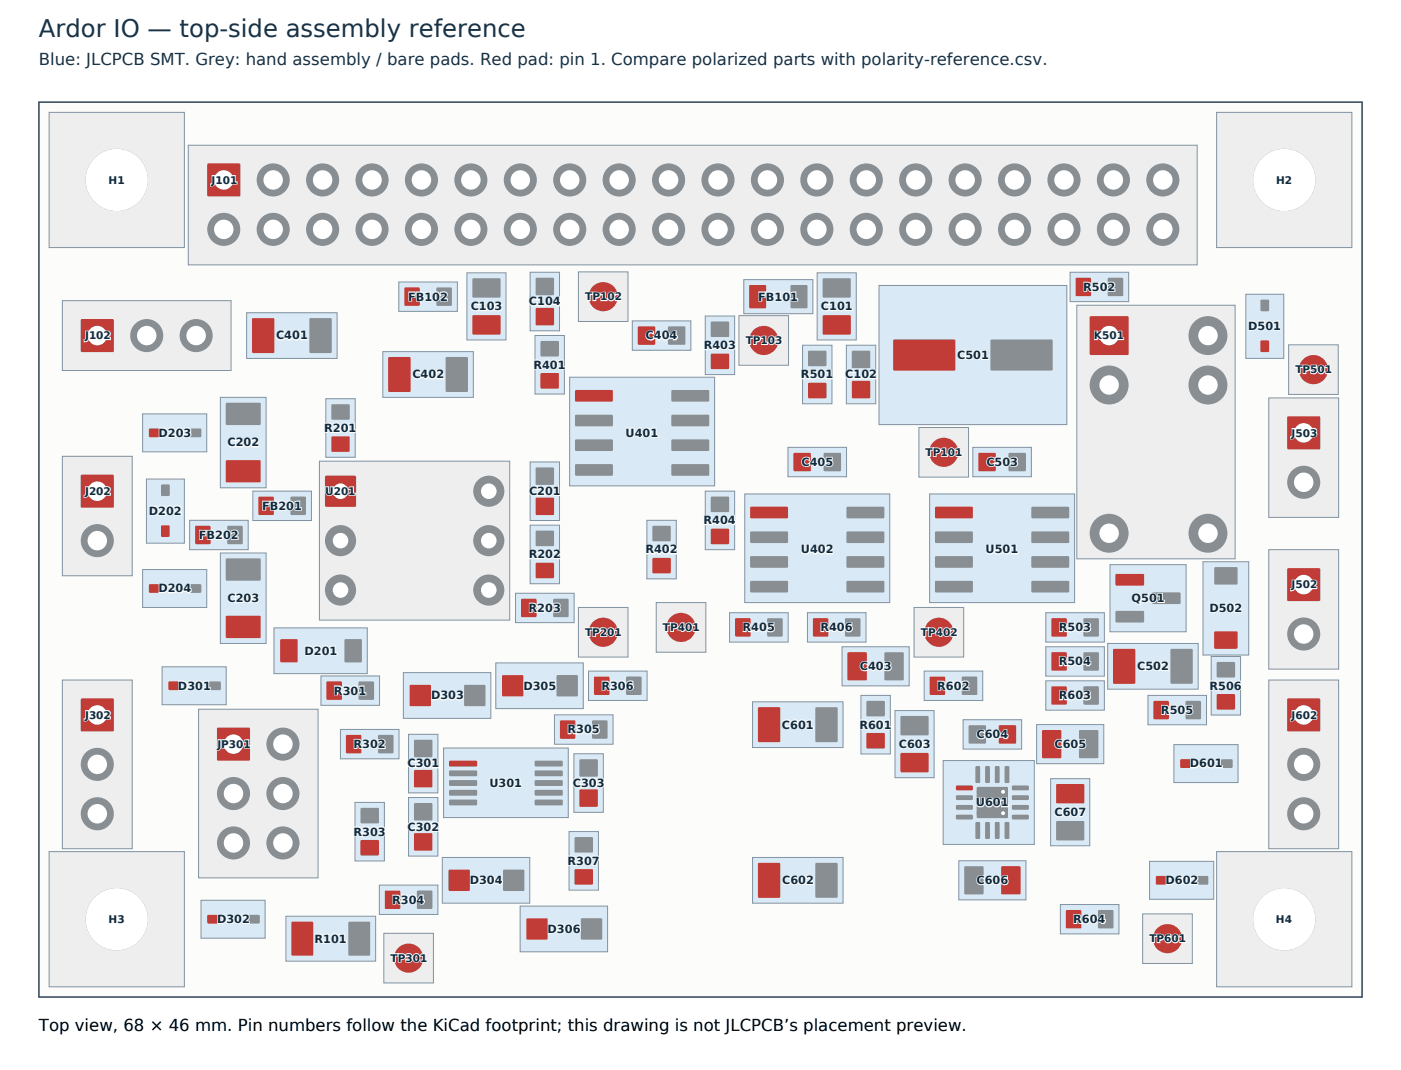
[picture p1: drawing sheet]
<svg xmlns="http://www.w3.org/2000/svg" width="381mm" height="291mm" viewBox="0 0 381 291" stroke-linecap="round" stroke-linejoin="round" font-family="sans-serif">
<defs><g id="words">
<text font-size="6.6" fill="#153348" x="10.6" y="10.1">Ardor IO — top-side assembly reference</text>
<text font-size="4.5" fill="#153348" x="10.6" y="17.7">Blue: JLCPCB SMT. Grey: hand assembly / bare pads. Red pad: pin 1. Compare polarized parts with polarity-reference.csv.</text>
<text font-size="4.5" x="10.6" y="280.5">Top view, 68 × 46 mm. Pin numbers follow the KiCad footprint; this drawing is not JLCPCB’s placement preview.</text>
<g font-size="3.1" fill="#102b3e">
<text x="111" y="81.8">FB102</text>
<text x="143.8" y="83.1">C104</text>
<text x="206.2" y="81.8">FB101</text>
<text x="294.6" y="79.1">R502</text>
<text x="128" y="84.4">C103</text>
<text x="223.2" y="84.4">C101</text>
<text x="339.4" y="89.7">D501</text>
<text x="75.1" y="92.3">C401</text>
<text x="175.6" y="92.3">C404</text>
<text x="191.4" y="95">R403</text>
<text x="145.1" y="100.3">R401</text>
<text x="260.3" y="97.6">C501</text>
<text x="112.1" y="102.9">C402</text>
<text x="217.8" y="102.9">R501</text>
<text x="229.9" y="102.9">C102</text>
<text x="43.1" y="118.8">D203</text>
<text x="88.2" y="117.5">R201</text>
<text x="170.1" y="118.8">U401</text>
<text x="61.9" y="121.4">C202</text>
<text x="218" y="126.7">C405</text>
<text x="268.2" y="126.7">C503</text>
<text x="143.9" y="134.7">C201</text>
<text x="40.5" y="140">D202</text>
<text x="71.3" y="138.6">FB201</text>
<text x="191.3" y="142.6">R404</text>
<text x="54.1" y="146.6">FB202</text>
<text x="143.8" y="151.9">R202</text>
<text x="175.5" y="150.6">R402</text>
<text x="217.8" y="150.6">U402</text>
<text x="268" y="150.6">U501</text>
<text x="43.1" y="161.1">D204</text>
<text x="61.9" y="163.8">C203</text>
<text x="143.8" y="166.4">R203</text>
<text x="307.7" y="163.8">Q501</text>
<text x="328.9" y="166.4">D502</text>
<text x="202" y="171.7">R405</text>
<text x="223.1" y="171.7">R406</text>
<text x="288" y="171.7">R503</text>
<text x="82.8" y="178.1">D201</text>
<text x="233.8" y="182.3">C403</text>
<text x="287.9" y="181">R504</text>
<text x="309.3" y="182.3">C502</text>
<text x="48.4" y="187.6">D301</text>
<text x="90.8" y="188.9">R301</text>
<text x="117.2" y="190.2">D303</text>
<text x="142.3" y="187.6">D305</text>
<text x="163.6" y="187.6">R306</text>
<text x="254.9" y="187.6">R602</text>
<text x="288" y="190.2">R603</text>
<text x="328.9" y="187.6">R506</text>
<text x="315.7" y="194.2">R505</text>
<text x="96.1" y="203.5">R302</text>
<text x="154.3" y="199.5">R305</text>
<text x="212.7" y="198.2">C601</text>
<text x="233.7" y="198.2">R601</text>
<text x="244.4" y="203.5">C603</text>
<text x="265.5" y="200.8">C604</text>
<text x="286.7" y="203.5">C605</text>
<text x="110.8" y="208.8">C301</text>
<text x="323.6" y="208.8">D601</text>
<text x="133.1" y="214.1">U301</text>
<text x="155.8" y="214.1">C303</text>
<text x="265.4" y="219.3">U601</text>
<text x="286.8" y="222">C607</text>
<text x="96.1" y="227.3">R303</text>
<text x="110.8" y="226">C302</text>
<text x="154.3" y="235.2">R307</text>
<text x="106.7" y="245.8">R304</text>
<text x="127.7" y="240.5">D304</text>
<text x="212.7" y="240.5">C602</text>
<text x="265.6" y="240.5">C606</text>
<text x="317" y="240.5">D602</text>
<text x="59" y="251.1">D302</text>
<text x="291.9" y="251.1">R604</text>
<text x="85.5" y="256.4">R101</text>
<text x="148.9" y="253.7">D306</text>
</g>
<g font-size="2.9" fill="#102b3e">
<text x="29.5" y="49.9">H1</text>
<text x="57.5" y="49.9">J101</text>
<text x="347.1" y="49.9">H2</text>
<text x="159.2" y="81.7">TP102</text>
<text x="23.1" y="92.3">J102</text>
<text x="202.8" y="93.6">TP103</text>
<text x="297.5" y="92.3">K501</text>
<text x="352.3" y="101.5">TP501</text>
<text x="351.2" y="118.7">J503</text>
<text x="251.7" y="124">TP101</text>
<text x="23.1" y="134.6">J202</text>
<text x="88.4" y="134.6">U201</text>
<text x="351.2" y="160">J502</text>
<text x="159.1" y="173">TP201</text>
<text x="180.3" y="171.6">TP401</text>
<text x="250.4" y="173">TP402</text>
<text x="23.1" y="195.5">J302</text>
<text x="351.2" y="195.5">J602</text>
<text x="59.1" y="203.4">JP301</text>
<text x="29.5" y="251">H3</text>
<text x="347" y="251">H4</text>
<text x="312.6" y="256.3">TP601</text>
<text x="106.2" y="261.6">TP301</text>
</g>
</g></defs>
<path d="M10.6 27.8h359.8v243.4h-359.8z" fill="#fcfcfa" stroke="#34495e" stroke-width=".42"/>
<path d="M252.8 134.4h39.4v29.5h-39.4z" fill="#d9eaf6" stroke="#8192a1" stroke-width=".27"/>
<path d="M254.4 137.9l9.9-.1 .3 .3-.1 2.7-.2 .2h-9.7l-.3-.3v-2.6z" fill="#c23c37"/>
<g fill="#888e91">
<path d="M254.4 144.6l9.9-.1 .3 .4-.1 2.7-.2 .1h-9.7l-.3-.3v-2.5z"/>
<path d="M254.4 151.3h9.9l.3 .3-.1 2.7-.2 .1h-9.7l-.3-.3v-2.5z"/>
<path d="M254.4 158h9.9l.3 .3-.1 2.7-.2 .2h-9.7l-.3-.4v-2.5z"/>
<path d="M280.6 158h9.9l.3 .3-.1 2.7-.2 .2h-9.7l-.3-.4v-2.5z"/>
<path d="M280.6 151.3h9.9l.3 .3-.1 2.7-.2 .1h-9.7l-.3-.3v-2.5z"/>
<path d="M280.6 144.6l9.9-.1 .3 .4-.1 2.7-.2 .1h-9.7l-.3-.3v-2.5z"/>
<path d="M280.6 137.9l9.9-.1 .3 .3-.1 2.7-.2 .2h-9.7l-.3-.3v-2.6z"/>
</g>
<path d="M268.3 148.3h.6v1.6l.4 .3 .3-.3 .1-1.6h.5v1.4a.96 .96 0 0 1-.9 .9 .96 .96 0 0 1-1-.9zM270.9 148.3h1.4v.4h-1v.4a.84 .84 0 0 1 1.2 .9 .84 .84 0 0 1-1.4 .6l-.3-.2v-.4a.54 .54 0 0 0 .7 .3 .54 .54 0 0 0 .3-.8l-.9 .1zM273 148.6a1.11 1.11 0 0 1 1.7 .5 1.11 1.11 0 0 1-1 1.5 1.21 1.21 0 0 1-.7-2zM273.6 148.7a.73 .73 0 0 1 .4 1.2l-.1 .3a.74 .74 0 0 1-.5-1.2zM275.1 148.4l1.1-.1v1.9h.5v.4h-1.5v-.4h.5v-1.5l-.6 .1z" fill="none" stroke="#fff" stroke-width=".48"/>
<path d="M17 81.8h45.8v19h-45.8z" fill="#eee" stroke="#8192a1" stroke-width=".27"/>
<path d="M22 86.9l.3-.1h8.5l.2 .3-.1 8.5-.3 .2-8.5-.1-.1-.2z" fill="#c23c37"/>
<circle cx="26.5" cy="91.3" r="2.65" fill="#fff"/>
<circle cx="39.9" cy="91.3" r="4.5" fill="#888e91"/>
<circle cx="39.9" cy="91.3" r="2.65" fill="#fff"/>
<circle cx="53.3" cy="91.3" r="4.5" fill="#888e91"/>
<circle cx="53.3" cy="91.3" r="2.65" fill="#fff"/>
<path d="M23.4 90.2h.5v2.1l-.3 .5h-.6v-.4l.4-.2zM24.5 90.3l1-.1v1.7h.5v.4h-1.5v-.4h.5v-1.3l-.5 .1zM26.6 90.4a1.03 1.03 0 0 1 1.5 .6 1.03 1.03 0 0 1-.9 1.3 1.12 1.12 0 0 1-.6-1.9zM27 90.6a.73 .73 0 0 1 .4 1.2l-.1 .1a.73 .73 0 0 1-.4-1.2zM28.4 90.3l.2-.1a.75 .75 0 0 1 1.1 .1 .75 .75 0 0 1-.1 1l-.6 .6h.9v.4h-1.5v-.4l.8-.7a.42 .42 0 0 0 0-.7 .42 .42 0 0 0-.6 .1l-.2 .1z" fill="none" stroke="#fff" stroke-width=".48"/>
<path d="M39.8 130.3h10.3v17.4h-10.3z" fill="#d9eaf6" stroke="#8192a1" stroke-width=".27"/>
<path d="M43.8 143l.3-.1 2 .1 .1 2.7-.2 .3h-1.9l-.3-.1z" fill="#c23c37"/>
<path d="M43.8 131.9l.3-.1 2 .1 .1 2.7-.2 .3h-1.9l-.3-.1z" fill="#888e91"/>
<path d="M40.8 137.7a1.7 1.7 0 0 1 2 .7l.1 .3a1.16 1.16 0 0 1-1.5 1.3h-.6zM41.4 138.2a.72 .72 0 0 1 .9 .6 .72 .72 0 0 1-.9 .7zM43.3 137.8a.99 .99 0 0 1 1.6 .7l-1 1h1v.5h-1.6v-.5l.8-.7a.45 .45 0 0 0 .1-.7 .45 .45 0 0 0-.7 .1l-.2 .1zM45.6 138a1.11 1.11 0 0 1 1.6 .6 1.11 1.11 0 0 1-1 1.4 1.21 1.21 0 0 1-.6-2zM46.1 138.1a.73 .73 0 0 1 .5 1.2l-.2 .3a.74 .74 0 0 1-.5-1.2zM47.6 137.8a.99 .99 0 0 1 1.5 .7l-.9 1h1v.5h-1.6v-.5l.8-.7a.45 .45 0 0 0 0-.7 .45 .45 0 0 0-.7 .1l-.1 .1z" fill="none" stroke="#fff" stroke-width=".48"/>
<path d="M51.6 141.5h15.9v8h-15.9z" fill="#d9eaf6" stroke="#8192a1" stroke-width=".27"/>
<path d="M53.2 143.1l3.8-.1 .2 .2 .1 4.5-.2 .3h-3.7l-.3-.1-.1-4.6z" fill="#c23c37"/>
<path d="M61.9 143.1l3.8-.1 .3 .2v4.5l-.1 .3h-3.8l-.3-.1v-4.6z" fill="#888e91"/>
<path d="M54.4 144.3h1.5v.5h-.9v.4h.9v.4h-.9v1h-.6zM56.5 144.3h.8a.6 .6 0 0 1 .8 .3 .6 .6 0 0 1-.2 .8 .65 .65 0 0 1 .4 .8 .65 .65 0 0 1-.9 .4h-.9zM57.1 144.7h.3a.24 .24 0 0 1 .3 .3 .24 .24 0 0 1-.3 .2h-.3zM57.1 145.6h.3a.3 .3 0 0 1 .3 .3 .3 .3 0 0 1-.3 .3h-.3zM58.8 144.4a.99 .99 0 0 1 1.6 .8l-1 1h1v.4h-1.6v-.4l.8-.8a.45 .45 0 0 0 .1-.7 .45 .45 0 0 0-.7 .1l-.2 .1zM61.1 144.6a1.11 1.11 0 0 1 1.6 .6 1.11 1.11 0 0 1-1 1.4 1.21 1.21 0 0 1-.6-2zM61.6 144.7a.73 .73 0 0 1 .4 1.2l-.1 .3a.74 .74 0 0 1-.5-1.2zM63.1 144.4a.99 .99 0 0 1 1.5 .8l-.9 1h1v.4h-1.6v-.4l.8-.8a.45 .45 0 0 0 0-.7 .45 .45 0 0 0-.7 .1l-.1 .1z" fill="none" stroke="#fff" stroke-width=".48"/>
<path d="M330.9 30.6h36.7v36.7h-36.7z" fill="#eee" stroke="#8192a1" stroke-width=".27"/>
<circle cx="349.2" cy="48.9" r="8.5" fill="#888e91"/>
<circle cx="349.2" cy="48.9" r="8.5" fill="#fff"/>
<path d="M347.3 47.9h.6v.7h.7v-.7h.6v2h-.6v-.8h-.7v.8h-.6zM349.7 47.9h.2a.75 .75 0 0 1 1 0 .75 .75 0 0 1 0 1.1l-.6 .5h.9v.4h-1.5v-.4l.7-.6a.42 .42 0 0 0 .1-.7 .42 .42 0 0 0-.7 .1l-.1 .1z" fill="none" stroke="#fff" stroke-width=".48"/>
<path d="M172 87.3h15.9v8h-15.9z" fill="#d9eaf6" stroke="#8192a1" stroke-width=".27"/>
<path d="M173.5 88.9l.3-.1h4.2l.2 .3v4.4l-.2 .3-4.4-.1-.2-.2z" fill="#c23c37"/>
<path d="M181.7 88.9l.3-.1h4.2l.2 .3v4.4l-.2 .3-4.4-.1-.2-.2z" fill="#888e91"/>
<path d="M176.1 90.4l.5-.3h.7l.3 .1v.5a.76 .76 0 0 0-1 0 .76 .76 0 0 0 0 1.1 .76 .76 0 0 0 1 0v.4a1.22 1.22 0 0 1-1.6-.2 1.22 1.22 0 0 1 .1-1.6zM178.9 90.1h.6v1.4h.3v.4h-.3v.4h-.5v-.4h-1v-.5zM179 90.6v.9h-.7zM180.4 90.4a1.11 1.11 0 0 1 1.6 .5 1.11 1.11 0 0 1-1 1.5 1.21 1.21 0 0 1-.6-2zM180.9 90.5a.73 .73 0 0 1 .4 1.2l-.1 .3a.74 .74 0 0 1-.5-1.2zM183.1 90.1h.7v1.4h.3v.4h-.3v.4h-.6v-.4h-1v-.5zM183.2 90.6v.9h-.6z" fill="none" stroke="#fff" stroke-width=".48"/>
<path d="M13.4 231.6h36.7v36.8h-36.7z" fill="#eee" stroke="#8192a1" stroke-width=".27"/>
<circle cx="31.7" cy="250" r="8.5" fill="#888e91"/>
<circle cx="31.7" cy="250" r="8.5" fill="#fff"/>
<path d="M29.8 248.9h.5v.8h.8v-.8h.6v2.1h-.6v-.9h-.8v.9h-.5zM32.2 249h.2a.75 .75 0 0 1 .8-.1 .75 .75 0 0 1 .3 .8l-.2 .2a.63 .63 0 0 1 .3 .8 .63 .63 0 0 1-.8 .4l-.7-.1v-.5a.49 .49 0 0 0 .6 .3 .49 .49 0 0 0 .3-.6l-.5-.1v-.3l.5-.1a.43 .43 0 0 0-.2-.5 .43 .43 0 0 0-.6 .2z" fill="none" stroke="#fff" stroke-width=".48"/>
<path d="M301.2 175h24.6v12.5h-24.6z" fill="#d9eaf6" stroke="#8192a1" stroke-width=".27"/>
<path d="M302.8 176.5h5.7l.2 .1 .1 9.1-.2 .3h-5.6l-.3-.2v-9z" fill="#c23c37"/>
<path d="M318.5 176.5h5.6l.2 .1 .1 9.1-.2 .3h-5.6l-.3-.2v-9z" fill="#888e91"/>
<path d="M309.7 180.3l.6-.2h.7l.3 .1v.5a.76 .76 0 0 0-1.1-.1 .76 .76 0 0 0 0 1.1 .76 .76 0 0 0 1.1 0v.5a1.22 1.22 0 0 1-1.6-.2 1.22 1.22 0 0 1 0-1.7zM311.8 180.1h1.5v.4h-1v.3a.84 .84 0 0 1 1.1 .9 .84 .84 0 0 1-1.3 .6l-.4-.1v-.5a.54 .54 0 0 0 .8 .3 .54 .54 0 0 0 .2-.7h-.9zM314 180.3a1.11 1.11 0 0 1 1.7 .6 1.11 1.11 0 0 1-1 1.4 1.21 1.21 0 0 1-.7-2zM314.6 180.5a.73 .73 0 0 1 .4 1.1l-.1 .3a.74 .74 0 0 1-.5-1.2zM316 180.2a.99 .99 0 0 1 1.6 .7l-.9 1h1v.4h-1.7v-.4l.8-.7a.45 .45 0 0 0 .1-.8 .45 .45 0 0 0-.7 .1l-.2 .1z" fill="none" stroke="#fff" stroke-width=".48"/>
<path d="M38.8 154.9h17.4v10.3h-17.4z" fill="#d9eaf6" stroke="#8192a1" stroke-width=".27"/>
<path d="M40.6 158.9h2.9l.2 .3-.1 1.9-.3 .2-2.7-.1-.1-.3z" fill="#c23c37"/>
<path d="M51.8 158.9h2.8l.2 .3-.1 1.9-.2 .2-2.7-.1-.2-.3z" fill="#888e91"/>
<path d="M43.4 158.9a1.7 1.7 0 0 1 2 .7l.1 .3a1.16 1.16 0 0 1-1.5 1.2h-.6zM43.9 159.3a.72 .72 0 0 1 1 .7 .72 .72 0 0 1-1 .7zM45.9 159a.99 .99 0 0 1 1.6 .7l-1 1h1v.4h-1.6v-.4l.8-.7a.45 .45 0 0 0 .1-.7 .45 .45 0 0 0-.8 .1l-.1 .1zM48.1 159.2a1.11 1.11 0 0 1 1.7 .5 1.11 1.11 0 0 1-1 1.5 1.21 1.21 0 0 1-.7-2zM48.7 159.3a.73 .73 0 0 1 .4 1.2l-.1 .2a.74 .74 0 0 1-.5-1.1zM50.9 158.9h.7v1.4h.3v.4h-.3v.4h-.6v-.4h-1v-.5zM51 159.4v.9h-.6z" fill="none" stroke="#fff" stroke-width=".48"/>
<path d="M67.1 85.1h24.6v12.4h-24.6z" fill="#d9eaf6" stroke="#8192a1" stroke-width=".27"/>
<path d="M68.7 86.6l5.6-.1 .3 .2v9l-.1 .3h-5.7l-.2-.1-.1-9.1z" fill="#c23c37"/>
<path d="M84.3 86.6l5.6-.1 .3 .2v9l-.1 .3h-5.6l-.3-.1-.1-9.1z" fill="#888e91"/>
<path d="M75.6 90.4l.5-.3h.7l.3 .1v.5a.76 .76 0 0 0-1.1 0 .76 .76 0 0 0 0 1.1 .76 .76 0 0 0 1.1 0v.4a1.22 1.22 0 0 1-1.6-.2 1.22 1.22 0 0 1 .1-1.6zM78.4 90.1h.6v1.4h.3v.4h-.3v.4h-.5v-.4h-1v-.5zM78.5 90.6v.9h-.7zM79.8 90.4a1.11 1.11 0 0 1 1.7 .5 1.11 1.11 0 0 1-1 1.5 1.21 1.21 0 0 1-.7-2zM80.4 90.5a.73 .73 0 0 1 .4 1.2l-.1 .3a.74 .74 0 0 1-.5-1.2zM81.9 90.2l1.1-.1v1.8h.5v.4h-1.5v-.4h.5v-1.4l-.6 .1z" fill="none" stroke="#fff" stroke-width=".48"/>
<path d="M120.6 203.5h33.9v18.9h-33.9z" fill="#d9eaf6" stroke="#8192a1" stroke-width=".27"/>
<path d="M122.1 207.1l.3-.2h7.1l.3 .3v1l-.3 .3h-7.1l-.3-.3z" fill="#c23c37"/>
<g fill="#888e91">
<path d="M122.1 209.7l.3-.2h7.1l.3 .4v.9l-.3 .3h-7.1l-.3-.3z"/>
<path d="M122.1 212.4l.3-.2h7.1l.3 .3v1l-.3 .3h-7.1l-.3-.3z"/>
<path d="M122.1 215l.3-.2h7.1l.3 .4v.9l-.3 .3h-7.1l-.3-.3z"/>
<path d="M122.1 217.6l.3-.1h7.1l.3 .3v1l-.3 .3h-7.1l-.3-.3z"/>
<path d="M145.4 217.6l.3-.1h7l.4 .3v1l-.4 .3h-7l-.3-.3z"/>
<path d="M145.4 215l.3-.2h7l.4 .4v.9l-.4 .3h-7l-.3-.3z"/>
<path d="M145.4 212.4l.3-.2h7l.4 .3v1l-.4 .3h-7l-.3-.3z"/>
<path d="M145.4 209.7l.3-.2h7l.4 .4v.9l-.4 .3h-7l-.3-.3z"/>
<path d="M145.4 207.1l.3-.2h7l.4 .3v1l-.4 .3h-7l-.3-.3z"/>
</g>
<path d="M133.4 211.8h.6v1.6l.3 .3 .4-.3v-1.6h.6v1.4a.96 .96 0 0 1-1 .9 .96 .96 0 0 1-.9-.9zM135.9 211.9l.2-.1a.81 .81 0 0 1 .9 0 .81 .81 0 0 1 .3 .9l-.3 .1a.68 .68 0 0 1 .4 1 .68 .68 0 0 1-.9 .3l-.7-.1v-.5a.65 .65 0 0 0 1.1-.2l-.7-.2v-.4l.5-.1a.46 .46 0 0 0-.2-.5 .46 .46 0 0 0-.6 .2zM138.1 212.1a1.11 1.11 0 0 1 1.7 .5 1.11 1.11 0 0 1-1 1.5 1.21 1.21 0 0 1-.7-2zM138.6 212.2a.73 .73 0 0 1 .5 1.2l-.1 .3a.74 .74 0 0 1-.5-1.2zM140.2 211.9l1.1-.1v1.9h.5v.4h-1.6v-.4h.5v-1.5l-.5 .1z" fill="none" stroke="#fff" stroke-width=".48"/>
<path d="M59.9 108.1h12.5v24.6h-12.5z" fill="#d9eaf6" stroke="#8192a1" stroke-width=".27"/>
<path d="M61.4 125.3l.3-.2 9.1 .1 .1 .3v5.6l-.3 .1h-9.1l-.1-.3z" fill="#c23c37"/>
<path d="M61.4 109.7l.3-.2 9.1 .1 .1 .3v5.6l-.3 .1h-9.1l-.1-.3z" fill="#888e91"/>
<path d="M62.4 119.5l.5-.3h.7l.3 .1v.5a.76 .76 0 0 0-1.1 0 .76 .76 0 0 0 0 1.1 .76 .76 0 0 0 1.1 0v.4a1.22 1.22 0 0 1-1.6-.2 1.22 1.22 0 0 1 .1-1.6zM64.4 119.3a.99 .99 0 0 1 1.6 .7l-1 1h1v.4h-1.6v-.4l.8-.7a.45 .45 0 0 0 .1-.7 .45 .45 0 0 0-.7 .1l-.2 .1zM66.6 119.5a1.11 1.11 0 0 1 1.7 .5 1.11 1.11 0 0 1-1 1.5 1.21 1.21 0 0 1-.7-2zM67.2 119.6a.73 .73 0 0 1 .4 1.2l-.1 .3a.74 .74 0 0 1-.5-1.2zM68.6 119.3a.99 .99 0 0 1 1.6 .7l-.9 1h1v.4h-1.7v-.4l.9-.7a.45 .45 0 0 0 0-.7 .45 .45 0 0 0-.7 .1l-.2 .1z" fill="none" stroke="#fff" stroke-width=".48"/>
<path d="M120.3 233.2h23.8v12.5h-23.8z" fill="#d9eaf6" stroke="#8192a1" stroke-width=".27"/>
<path d="M122 236.7l.3-.2 5.3 .1 .2 .3-.1 5.3-.2 .2-5.4-.1-.1-.3z" fill="#c23c37"/>
<path d="M136.8 236.7l.3-.2 5.4 .1 .1 .3v5.3l-.3 .2-5.4-.1-.1-.3z" fill="#888e91"/>
<path d="M128 238.3a1.7 1.7 0 0 1 2.1 .6v.3a1.16 1.16 0 0 1-1.5 1.3h-.6zM128.6 238.7a.72 .72 0 0 1 .9 .7 .72 .72 0 0 1-.9 .7zM130.6 238.3h.2a.81 .81 0 0 1 .9 0 .81 .81 0 0 1 .3 .8l-.3 .2a.68 .68 0 0 1 .4 .9 .68 .68 0 0 1-.9 .4l-.7-.2v-.4a.65 .65 0 0 0 1.1-.3l-.7-.2v-.3l.5-.1a.46 .46 0 0 0-.2-.6 .46 .46 0 0 0-.6 .3zM132.8 238.5a1.11 1.11 0 0 1 1.7 .6 1.11 1.11 0 0 1-1 1.5 1.21 1.21 0 0 1-.7-2.1zM133.3 238.7a.73 .73 0 0 1 .5 1.1l-.1 .3a.74 .74 0 0 1-.5-1.2zM135.6 238.3h.6v1.4h.4v.4h-.4v.4h-.5v-.4h-1v-.5zM135.7 238.7v1h-.6z" fill="none" stroke="#fff" stroke-width=".48"/>
<path d="M134.8 180.3h23.8v12.4h-23.8z" fill="#d9eaf6" stroke="#8192a1" stroke-width=".27"/>
<path d="M136.6 183.8l.2-.2 5.4 .1 .1 .2v5.4l-.3 .1h-5.3l-.2-.3z" fill="#c23c37"/>
<path d="M151.4 183.8l.3-.2 5.3 .1 .2 .2-.1 5.4-.3 .1h-5.3l-.2-.3z" fill="#888e91"/>
<path d="M142.6 185.4a1.7 1.7 0 0 1 2 .6l.1 .3a1.16 1.16 0 0 1-1.5 1.3h-.6zM143.2 185.8a.72 .72 0 0 1 .9 .7 .72 .72 0 0 1-.9 .7zM145.2 185.4h.2a.81 .81 0 0 1 .9-.1 .81 .81 0 0 1 .3 .9l-.3 .2a.68 .68 0 0 1 .4 .9 .68 .68 0 0 1-.9 .3l-.7-.1v-.4a.65 .65 0 0 0 1.1-.3l-.7-.2v-.3l.5-.1a.46 .46 0 0 0-.2-.6 .46 .46 0 0 0-.6 .2zM147.4 185.6a1.11 1.11 0 0 1 1.7 .6 1.11 1.11 0 0 1-1 1.4 1.21 1.21 0 0 1-.7-2zM147.9 185.8a.73 .73 0 0 1 .5 1.1l-.2 .3a.74 .74 0 0 1-.4-1.2zM149.5 185.4h1.4v.4h-1v.3a.84 .84 0 0 1 1.2 .9 .84 .84 0 0 1-1.3 .6l-.4-.1v-.5a.54 .54 0 0 0 .7 .3 .54 .54 0 0 0 .3-.7h-.9z" fill="none" stroke="#fff" stroke-width=".48"/>
<path d="M104.1 95.6h24.6v12.5h-24.6z" fill="#d9eaf6" stroke="#8192a1" stroke-width=".27"/>
<path d="M105.6 97.3l.3-.2h5.4l.3 .2 .1 9-.2 .3h-5.6l-.3-.1z" fill="#c23c37"/>
<path d="M121.3 97.1h5.6l.3 .2 .1 9-.2 .3h-5.6l-.3-.1v-9.1z" fill="#888e91"/>
<path d="M112.6 101l.6-.3h.7l.3 .1v.5a.76 .76 0 0 0-1.1 0 .76 .76 0 0 0 0 1.1 .76 .76 0 0 0 1.1-.1v.5a1.22 1.22 0 0 1-1.6-.2 1.22 1.22 0 0 1 0-1.6zM115.4 100.7h.7v1.4h.3v.4h-.3v.4h-.6v-.4h-1v-.5zM115.5 101.2v.9h-.6zM116.9 101a1.11 1.11 0 0 1 1.7 .5 1.11 1.11 0 0 1-1 1.5 1.21 1.21 0 0 1-.7-2zM117.4 101.1a.73 .73 0 0 1 .5 1.2l-.1 .2a.74 .74 0 0 1-.5-1.1zM118.9 100.8a.99 .99 0 0 1 1.6 .7l-.9 1h.9v.4h-1.6v-.4l.8-.7a.45 .45 0 0 0 .1-.7 .45 .45 0 0 0-.7 .1l-.2 .1z" fill="none" stroke="#fff" stroke-width=".48"/>
<path d="M54 192.9h32.5v45.9h-32.5z" fill="#eee" stroke="#8192a1" stroke-width=".27"/>
<path d="M59.2 198h8.6l.2 .2v8.4l-.2 .3h-8.6l-.2-.3v-8.4z" fill="#c23c37"/>
<circle cx="63.5" cy="202.4" r="2.65" fill="#fff"/>
<circle cx="76.9" cy="202.4" r="4.5" fill="#888e91"/>
<circle cx="76.9" cy="202.4" r="2.65" fill="#fff"/>
<circle cx="63.5" cy="215.8" r="4.5" fill="#888e91"/>
<circle cx="63.5" cy="215.8" r="2.65" fill="#fff"/>
<circle cx="76.9" cy="215.8" r="4.5" fill="#888e91"/>
<circle cx="76.9" cy="215.8" r="2.65" fill="#fff"/>
<circle cx="63.5" cy="229.3" r="4.5" fill="#888e91"/>
<circle cx="63.5" cy="229.3" r="2.65" fill="#fff"/>
<circle cx="76.9" cy="229.3" r="4.5" fill="#888e91"/>
<circle cx="76.9" cy="229.3" r="2.65" fill="#fff"/>
<path d="M59.4 201.3h.5v2.1l-.4 .5-.5 .1v-.4l.4-.2zM60.4 201.3h.9a.75 .75 0 0 1 .8 .9 .75 .75 0 0 1-1.1 .5v.7h-.6zM61 201.7h.3a.29 .29 0 0 1 .3 .3 .29 .29 0 0 1-.3 .3h-.3zM62.6 201.4l.1-.1a.75 .75 0 0 1 .9 0 .75 .75 0 0 1 .3 .8l-.3 .2a.63 .63 0 0 1 .4 .8 .63 .63 0 0 1-.9 .3l-.6-.1v-.4a.49 .49 0 0 0 .6 .3 .49 .49 0 0 0 .3-.6l-.6-.1v-.4h.5a.43 .43 0 0 0-.2-.5 .43 .43 0 0 0-.5 .2zM64.6 201.6a1.03 1.03 0 0 1 1.6 .5 1.03 1.03 0 0 1-.9 1.3 1.12 1.12 0 0 1-.7-1.8zM65.1 201.7a.73 .73 0 0 1 .4 1.2l-.1 .1a.73 .73 0 0 1-.4-1.2zM66.6 201.4l1-.1v1.7h.4v.4h-1.4v-.4h.5v-1.3l-.5 .1z" fill="none" stroke="#fff" stroke-width=".48"/>
<path d="M68.8 133.6h15.9v8h-15.9z" fill="#d9eaf6" stroke="#8192a1" stroke-width=".27"/>
<path d="M70.4 135.1h3.8l.2 .1 .1 4.6-.2 .3h-3.7l-.3-.2-.1-4.5z" fill="#c23c37"/>
<path d="M79.1 135.1h3.8l.3 .1v4.6l-.1 .3h-3.8l-.3-.2v-4.5z" fill="#888e91"/>
<path d="M71.6 136.4h1.5v.4h-1v.5h1v.4h-1v.9h-.5zM73.6 136.4h.9a.6 .6 0 0 1 .8 .2 .6 .6 0 0 1-.2 .8 .65 .65 0 0 1 .3 .9 .65 .65 0 0 1-.8 .3h-1zM74.2 136.8h.3a.24 .24 0 0 1 .3 .2 .24 .24 0 0 1-.3 .3h-.3zM74.2 137.7h.4a.3 .3 0 0 1 .3 .3 .3 .3 0 0 1-.3 .3h-.4zM76 136.5a.99 .99 0 0 1 1.5 .7l-.9 1h1v.4h-1.6v-.4l.8-.7a.45 .45 0 0 0 0-.7 .45 .45 0 0 0-.7 .1l-.1 .1zM78.2 136.7a1.11 1.11 0 0 1 1.7 .5 1.11 1.11 0 0 1-1 1.5 1.21 1.21 0 0 1-.7-2zM78.8 136.8a.73 .73 0 0 1 .4 1.2l-.1 .3a.74 .74 0 0 1-.5-1.2zM80.3 136.5l1.1-.1v1.8h.5v.4h-1.6v-.4h.5v-1.4l-.5 .1z" fill="none" stroke="#fff" stroke-width=".48"/>
<path d="M201 85.9h13.4v13.5h-13.4z" fill="#eee" stroke="#8192a1" stroke-width=".27"/>
<circle cx="207.7" cy="92.6" r="4" fill="#c23c37"/>
<path d="M202.8 91.5h1.9v.4h-.7v1.7h-.5v-1.7h-.7zM205 91.5h.9a.75 .75 0 0 1 .8 .9 .75 .75 0 0 1-1.2 .5v.7h-.5zM205.5 91.9h.3a.29 .29 0 0 1 .4 .3 .29 .29 0 0 1-.4 .3h-.3zM207.2 91.6l1-.1v1.7h.4v.4h-1.4v-.4h.5v-1.3l-.5 .1zM209.2 91.8a1.03 1.03 0 0 1 1.5 .5 1.03 1.03 0 0 1-.9 1.3 1.12 1.12 0 0 1-.6-1.8zM209.7 91.9a.73 .73 0 0 1 .4 1.2l-.1 .1a.73 .73 0 0 1-.4-1.2zM211.1 91.6l.2-.1a.75 .75 0 0 1 .8 0 .75 .75 0 0 1 .3 .8l-.3 .2a.63 .63 0 0 1 .4 .8 .63 .63 0 0 1-.8 .3l-.7-.1v-.4a.49 .49 0 0 0 .6 .3 .49 .49 0 0 0 .3-.6l-.5-.1v-.4h.5a.43 .43 0 0 0-.3-.5 .43 .43 0 0 0-.5 .2z" fill="none" stroke="#fff" stroke-width=".48"/>
<path d="M86.9 125.4h51.7v43.3h-51.7z" fill="#eee" stroke="#8192a1" stroke-width=".27"/>
<path d="M88.5 129.4h8.2l.1 .3v7.8l-.1 .3h-8.2l-.1-.3v-7.8z" fill="#c23c37"/>
<circle cx="92.6" cy="133.6" r="2.12" fill="#fff"/>
<circle cx="92.6" cy="147.1" r="4.2" fill="#888e91"/>
<circle cx="92.6" cy="147.1" r="2.12" fill="#fff"/>
<circle cx="92.6" cy="160.5" r="4.2" fill="#888e91"/>
<circle cx="92.6" cy="160.5" r="2.12" fill="#fff"/>
<circle cx="132.9" cy="160.5" r="4.2" fill="#888e91"/>
<circle cx="132.9" cy="160.5" r="2.12" fill="#fff"/>
<circle cx="132.9" cy="147.1" r="4.2" fill="#888e91"/>
<circle cx="132.9" cy="147.1" r="2.12" fill="#fff"/>
<circle cx="132.9" cy="133.6" r="4.2" fill="#888e91"/>
<circle cx="132.9" cy="133.6" r="2.12" fill="#fff"/>
<path d="M88.7 132.5h.5v1.5l.4 .3 .3-.3 .1-1.5h.5v1.3a.9 .9 0 0 1-.9 .8 .9 .9 0 0 1-.9-.8zM91 132.6h.2a.75 .75 0 0 1 1 0 .75 .75 0 0 1 0 1.1l-.6 .5h.9v.4h-1.5v-.4l.7-.7a.42 .42 0 0 0 .1-.6 .42 .42 0 0 0-.7 .1l-.1 .1zM93.1 132.8a1.03 1.03 0 0 1 1.6 .5 1.03 1.03 0 0 1-1 1.3 1.12 1.12 0 0 1-.6-1.8zM93.6 132.9a.73 .73 0 0 1 .4 1.2l-.1 .1a.73 .73 0 0 1-.4-1.2zM95 132.6l1-.1v1.7h.5v.4h-1.4v-.4h.4v-1.3l-.5 .1z" fill="none" stroke="#fff" stroke-width=".48"/>
<path d="M312.6 234.3h17.5v10.3h-17.5z" fill="#d9eaf6" stroke="#8192a1" stroke-width=".27"/>
<path d="M314.5 238.3h2.8l.2 .3v1.9l-.3 .1h-2.7l-.2-.3z" fill="#c23c37"/>
<path d="M325.6 238.3h2.9l.1 .3v1.9l-.3 .1h-2.7l-.2-.3z" fill="#888e91"/>
<g fill="none" stroke="#fff" stroke-width=".48">
<path d="M317.3 238.3a1.7 1.7 0 0 1 2 .6l.1 .3a1.16 1.16 0 0 1-1.5 1.3h-.6zM317.8 238.7a.72 .72 0 0 1 1 .7 .72 .72 0 0 1-1 .7zM320 238.6l.9-.4 .5 .1v.4h-.2a.62 .62 0 0 0-.9 .5 .81 .81 0 0 1 1.1 .2 .81 .81 0 0 1-.1 1.1 .81 .81 0 0 1-1.2-.1l-.3-.4-.1-.6zM322.1 238.5a1.11 1.11 0 0 1 1.6 .6 1.11 1.11 0 0 1-1 1.5 1.21 1.21 0 0 1-.6-2.1zM322.6 238.7a.73 .73 0 0 1 .4 1.1l-.1 .3a.74 .74 0 0 1-.5-1.2zM324.1 238.4a.99 .99 0 0 1 1.5 .7l-.9 1h1v.4h-1.7v-.4l.9-.7a.45 .45 0 0 0 0-.7 .45 .45 0 0 0-.7 .1l-.1 .1z"/>
<circle cx="320.7" cy="239.8" r=".37"/>
</g>
<path d="M239.1 77.7h51v37.8h-51z" fill="#d9eaf6" stroke="#8192a1" stroke-width=".27"/>
<path d="M243 92.4h16.7l.1 .3v7.9l-.3 .2h-16.5l-.1-.3v-7.8z" fill="#c23c37"/>
<path d="M269.5 92.4h16.6l.2 .3-.1 7.9-.2 .2h-16.5l-.2-.3v-7.8z" fill="#888e91"/>
<path d="M260.8 95.7l.5-.3h.7l.3 .1v.5a.76 .76 0 0 0-1 0 .76 .76 0 0 0 0 1.1 .76 .76 0 0 0 1 0v.4a1.22 1.22 0 0 1-1.6-.2 1.22 1.22 0 0 1 .1-1.6zM262.9 95.4h1.4v.4h-1v.4a.84 .84 0 0 1 1.2 .9 .84 .84 0 0 1-1.4 .5l-.3-.1v-.4a.54 .54 0 0 0 .7 .2 .54 .54 0 0 0 .3-.7l-.9 .1zM265.1 95.7a1.11 1.11 0 0 1 1.6 .5 1.11 1.11 0 0 1-1 1.5 1.21 1.21 0 0 1-.6-2zM265.6 95.8a.73 .73 0 0 1 .4 1.2l-.1 .2a.74 .74 0 0 1-.5-1.1zM267.2 95.5l1-.1v1.8h.5v.4h-1.5v-.4h.5v-1.4l-.5 .1z" fill="none" stroke="#fff" stroke-width=".48"/>
<path d="M243.4 193.3h10.6v18.2h-10.6z" fill="#d9eaf6" stroke="#8192a1" stroke-width=".27"/>
<path d="M244.9 204.9l.3-.1h7.2l.1 .3v4.8l-.3 .2-7.2-.1-.1-.2z" fill="#c23c37"/>
<path d="M244.9 194.9l.3-.2 7.2 .1 .1 .3v4.8l-.3 .1h-7.2l-.1-.3z" fill="#888e91"/>
<g fill="none" stroke="#fff" stroke-width=".48">
<path d="M244.9 201.5l.5-.3h.7l.4 .2v.4a.76 .76 0 0 0-1.1 0 .76 .76 0 0 0 0 1.1 .76 .76 0 0 0 1.1 0v.4a1.22 1.22 0 0 1-1.6-.2 1.22 1.22 0 0 1 0-1.6zM247.1 201.5l1-.3 .4 .1v.4l-.1-.1a.62 .62 0 0 0-1 .5 .81 .81 0 0 1 1.1 .2 .81 .81 0 0 1-.1 1.1 .81 .81 0 0 1-1.1 0l-.3-.4-.1-.6zM249.2 201.5a1.11 1.11 0 0 1 1.7 .6 1.11 1.11 0 0 1-1 1.4 1.21 1.21 0 0 1-.7-2zM249.7 201.6a.73 .73 0 0 1 .5 1.2l-.2 .3a.74 .74 0 0 1-.4-1.2zM251.3 201.3l.1-.1a.81 .81 0 0 1 .9 0 .81 .81 0 0 1 .4 .9l-.3 .2a.68 .68 0 0 1 .4 .9 .68 .68 0 0 1-1 .3l-.6-.1v-.4a.65 .65 0 0 0 1-.3l-.7-.2v-.4h.6a.46 .46 0 0 0-.3-.6 .46 .46 0 0 0-.5 .2z"/>
<circle cx="247.8" cy="202.7" r=".37"/>
</g>
<path d="M219.6 166.7h15.9v8h-15.9z" fill="#d9eaf6" stroke="#8192a1" stroke-width=".27"/>
<path d="M221.2 168.2l3.8-.1 .2 .2 .1 4.6-.2 .2-3.7 .1-.3-.2v-4.5z" fill="#c23c37"/>
<path d="M229.9 168.2l3.8-.1 .3 .2v4.6l-.1 .2-3.8 .1-.3-.2v-4.5z" fill="#888e91"/>
<g fill="none" stroke="#fff" stroke-width=".48">
<path d="M223.4 169.5h.9a.63 .63 0 0 1 .8 .4 .63 .63 0 0 1-.4 .8l.7 1h-.6l-.4-.7-.3-.1h-.1v.8h-.6zM224 169.9h.2a.29 .29 0 0 1 .3 .3 .29 .29 0 0 1-.3 .3h-.2zM226.5 169.5h.6v1.4h.4v.4h-.4v.4h-.5v-.4h-1v-.5zM226.6 170v.9h-.6zM228 169.7a1.11 1.11 0 0 1 1.7 .6 1.11 1.11 0 0 1-1 1.5 1.21 1.21 0 0 1-.7-2.1zM228.5 169.9a.73 .73 0 0 1 .5 1.2l-.2 .2a.74 .74 0 0 1-.4-1.2zM230.2 169.8l.9-.4 .5 .1v.5l-.2-.1a.62 .62 0 0 0-.9 .5 .81 .81 0 0 1 1.1 .2 .81 .81 0 0 1-.1 1.1 .81 .81 0 0 1-1.2-.1l-.3-.4-.1-.6z"/>
<circle cx="230.9" cy="171" r=".37"/>
</g>
<path d="M284.4 166.7h15.9v8h-15.9z" fill="#d9eaf6" stroke="#8192a1" stroke-width=".27"/>
<path d="M286 168.2l3.8-.1 .3 .2v4.6l-.1 .2-3.8 .1-.3-.2v-4.5z" fill="#c23c37"/>
<path d="M294.8 168.2l3.7-.1 .3 .2v4.6l-.1 .2-3.8 .1-.2-.2-.1-4.5z" fill="#888e91"/>
<path d="M288.2 169.5h.9a.63 .63 0 0 1 .8 .4 .63 .63 0 0 1-.4 .8l.8 1h-.7l-.3-.7-.3-.1h-.2v.8h-.6zM288.8 169.9h.3a.29 .29 0 0 1 .3 .3 .29 .29 0 0 1-.3 .3h-.3zM290.6 169.5h1.5v.4h-1v.4a.84 .84 0 0 1 1.2 .8 .84 .84 0 0 1-1.4 .6l-.3-.1v-.4a.54 .54 0 0 0 .7 .2 .54 .54 0 0 0 .2-.7h-.9zM292.8 169.7a1.11 1.11 0 0 1 1.7 .6 1.11 1.11 0 0 1-1 1.5 1.21 1.21 0 0 1-.7-2.1zM293.4 169.9a.73 .73 0 0 1 .4 1.2l-.1 .2a.74 .74 0 0 1-.5-1.2zM294.9 169.5h.2a.81 .81 0 0 1 .9 0 .81 .81 0 0 1 .3 .8l-.3 .2a.68 .68 0 0 1 .4 .9 .68 .68 0 0 1-.9 .4l-.7-.1v-.5a.65 .65 0 0 0 1.1-.3l-.7-.1v-.4l.5-.1a.46 .46 0 0 0-.2-.5 .46 .46 0 0 0-.6 .2z" fill="none" stroke="#fff" stroke-width=".48"/>
<path d="M202.3 76.1h18.8v9.2h-18.8z" fill="#d9eaf6" stroke="#8192a1" stroke-width=".27"/>
<path d="M203.8 77.7l.2-.2h4l.3 .2 .1 5.9-.2 .2-4.2 .1-.2-.2z" fill="#c23c37"/>
<path d="M215 77.7l.3-.2h4l.3 .2v5.9l-.2 .2-4.1 .1-.3-.2z" fill="#888e91"/>
<path d="M206.5 79.5h1.6v.5h-1v.4h.9v.4h-.9v1h-.6zM208.6 79.5h.9a.6 .6 0 0 1 .8 .3 .6 .6 0 0 1-.3 .8 .65 .65 0 0 1 .4 .8 .65 .65 0 0 1-.9 .4h-.9zM209.2 79.9h.3a.24 .24 0 0 1 .3 .3 .24 .24 0 0 1-.3 .2h-.3zM211 79.6l1.1-.1v1.9h.5v.4h-1.6v-.4h.5v-1.5l-.5 .1zM213.2 79.8a1.11 1.11 0 0 1 1.6 .5 1.11 1.11 0 0 1-.9 1.5 1.21 1.21 0 0 1-.7-2zM213.7 79.9a.73 .73 0 0 1 .5 1.2l-.2 .3a.74 .74 0 0 1-.5-1.2zM215.3 79.6l1-.1v1.9h.5v.4h-1.5v-.4h.5v-1.5l-.5 .1zM209.2 80.8h.3a.3 .3 0 0 1 .4 .3 .3 .3 0 0 1-.4 .3h-.3z" fill="none" stroke="#fff" stroke-width=".48"/>
<path d="M281.9 197.1h18.3v10.6h-18.3z" fill="#d9eaf6" stroke="#8192a1" stroke-width=".27"/>
<path d="M283.4 198.7l.3-.1h4.6l.3 .1 .1 7.2-.2 .3h-4.8l-.3-.1z" fill="#c23c37"/>
<path d="M293.6 198.6h4.8l.3 .1v7.2l-.1 .3h-4.9l-.2-.1-.1-7.2z" fill="#888e91"/>
<g fill="none" stroke="#fff" stroke-width=".48">
<path d="M287.2 201.5l.6-.3h.7l.3 .2v.4a.76 .76 0 0 0-1.1 0 .76 .76 0 0 0 0 1.1 .76 .76 0 0 0 1.1 0v.4a1.22 1.22 0 0 1-1.6-.2 1.22 1.22 0 0 1 0-1.6zM289.5 201.5l.9-.3 .4 .1v.4l-.1-.1a.62 .62 0 0 0-1 .5 .81 .81 0 0 1 1.1 .2 .81 .81 0 0 1-.1 1.1 .81 .81 0 0 1-1.1 0l-.3-.4-.1-.6zM291.5 201.5a1.11 1.11 0 0 1 1.7 .6 1.11 1.11 0 0 1-1 1.4 1.21 1.21 0 0 1-.7-2zM292 201.6a.73 .73 0 0 1 .5 1.2l-.1 .3a.74 .74 0 0 1-.5-1.2zM293.6 201.2h1.4v.5h-.9v.3a.84 .84 0 0 1 1.1 .9 .84 .84 0 0 1-1.3 .6l-.4-.1v-.5a.54 .54 0 0 0 .7 .3 .54 .54 0 0 0 .3-.7h-.9z"/>
<circle cx="290.1" cy="202.7" r=".37"/>
</g>
<path d="M145.5 91.3h8v15.9h-8z" fill="#d9eaf6" stroke="#8192a1" stroke-width=".27"/>
<path d="M147 101.6l.3-.1h4.5l.2 .3v3.7l-.3 .2h-4.6l-.1-.3z" fill="#c23c37"/>
<path d="M147 92.9l.3-.2 4.5 .1 .2 .3v3.7l-.3 .2-4.6-.1-.1-.2z" fill="#888e91"/>
<path d="M145.4 98h.8a.63 .63 0 0 1 .8 .4 .63 .63 0 0 1-.3 .8l.7 1.1h-.6l-.4-.7-.3-.2h-.2v.9h-.5zM145.9 98.5h.3a.29 .29 0 0 1 .3 .2 .29 .29 0 0 1-.3 .3h-.3zM148.5 98h.6v1.5h.3v.4h-.3v.4h-.5v-.4h-1v-.5zM148.6 98.5v1h-.7zM150 98.3a1.11 1.11 0 0 1 1.6 .6 1.11 1.11 0 0 1-1 1.4 1.21 1.21 0 0 1-.6-2zM150.5 98.4a.73 .73 0 0 1 .4 1.2l-.1 .3a.74 .74 0 0 1-.5-1.2zM152.1 98.2l1-.2v1.9h.5v.4h-1.5v-.4h.5v-1.5l-.5 .1z" fill="none" stroke="#fff" stroke-width=".48"/>
<path d="M38.8 112.6h17.4v10.3h-17.4z" fill="#d9eaf6" stroke="#8192a1" stroke-width=".27"/>
<path d="M40.6 116.6h2.9l.2 .3-.1 1.9-.3 .1h-2.7l-.1-.3z" fill="#c23c37"/>
<path d="M51.8 116.6h2.8l.2 .3-.1 1.9-.2 .1h-2.7l-.2-.3z" fill="#888e91"/>
<path d="M43.4 116.6a1.7 1.7 0 0 1 2 .6l.1 .3a1.16 1.16 0 0 1-1.5 1.3h-.6zM44 117a.72 .72 0 0 1 .9 .7 .72 .72 0 0 1-.9 .7zM45.9 116.7a.99 .99 0 0 1 1.6 .7l-.9 1h.9v.4h-1.6v-.4l.8-.7a.45 .45 0 0 0 .1-.8 .45 .45 0 0 0-.7 .1l-.2 .1zM48.2 116.8a1.11 1.11 0 0 1 1.7 .6 1.11 1.11 0 0 1-1 1.4 1.21 1.21 0 0 1-.7-2zM48.7 117a.73 .73 0 0 1 .5 1.1l-.2 .3a.74 .74 0 0 1-.4-1.2zM50.3 116.6h.1a.81 .81 0 0 1 .9 0 .81 .81 0 0 1 .4 .8l-.3 .2a.68 .68 0 0 1 .4 .9 .68 .68 0 0 1-1 .3l-.6-.1v-.4a.65 .65 0 0 0 1-.3l-.7-.2v-.3l.6-.1a.46 .46 0 0 0-.3-.6 .46 .46 0 0 0-.5 .2z" fill="none" stroke="#fff" stroke-width=".48"/>
<path d="M141.4 246.5h23.8v12.4h-23.8z" fill="#d9eaf6" stroke="#8192a1" stroke-width=".27"/>
<path d="M143.2 249.9l.3-.1h5.3l.2 .3-.1 5.3-.3 .2-5.3-.1-.2-.2z" fill="#c23c37"/>
<path d="M158 249.9l.3-.1h5.3l.2 .3-.1 5.3-.2 .2-5.4-.1-.1-.2z" fill="#888e91"/>
<g fill="none" stroke="#fff" stroke-width=".48">
<path d="M149.2 251.5a1.7 1.7 0 0 1 2 .7l.1 .3a1.16 1.16 0 0 1-1.5 1.2h-.6zM149.8 251.9a.72 .72 0 0 1 .9 .7 .72 .72 0 0 1-.9 .7zM151.8 251.6l.1-.1a.81 .81 0 0 1 1 0 .81 .81 0 0 1 .3 .9l-.3 .1a.68 .68 0 0 1 .4 .9 .68 .68 0 0 1-.9 .4l-.7-.1v-.5a.65 .65 0 0 0 1.1-.3l-.7-.1v-.4l.5-.1a.46 .46 0 0 0-.2-.5 .46 .46 0 0 0-.6 .2zM154 251.8a1.11 1.11 0 0 1 1.7 .5 1.11 1.11 0 0 1-1 1.5 1.21 1.21 0 0 1-.7-2zM154.5 251.9a.73 .73 0 0 1 .5 1.2l-.2 .2a.74 .74 0 0 1-.4-1.1zM156.2 251.8l.9-.3 .5 .1v.4l-.2-.1a.62 .62 0 0 0-.9 .5 .81 .81 0 0 1 1.1 .2 .81 .81 0 0 1-.1 1.1 .81 .81 0 0 1-1.1 0l-.4-.4-.1-.6z"/>
<circle cx="156.9" cy="253" r=".37"/>
</g>
<path d="M329.4 178.6h8v15.9h-8z" fill="#d9eaf6" stroke="#8192a1" stroke-width=".27"/>
<path d="M330.9 188.9l.3-.1h4.5l.2 .3-.1 3.8-.2 .1h-4.6l-.1-.3z" fill="#c23c37"/>
<path d="M330.9 180.2l.3-.1h4.5l.2 .3-.1 3.7-.2 .2-4.6-.1-.1-.2z" fill="#888e91"/>
<g fill="none" stroke="#fff" stroke-width=".48">
<path d="M329.2 185.4h.9a.63 .63 0 0 1 .8 .3 .63 .63 0 0 1-.4 .8l.7 1.1h-.6l-.3-.7-.3-.2h-.2v.9h-.6zM329.8 185.8h.2a.29 .29 0 0 1 .4 .3 .29 .29 0 0 1-.4 .2h-.2zM331.6 185.4h1.5v.4h-1v.3a.84 .84 0 0 1 1.1 .9 .84 .84 0 0 1-1.3 .6l-.4-.1v-.5a.54 .54 0 0 0 .8 .3 .54 .54 0 0 0 .2-.7h-.9zM333.8 185.6a1.11 1.11 0 0 1 1.7 .6 1.11 1.11 0 0 1-1 1.4 1.21 1.21 0 0 1-.7-2zM334.3 185.8a.73 .73 0 0 1 .5 1.1l-.1 .3a.74 .74 0 0 1-.5-1.2zM336 185.6l1-.3 .4 .1v.4h-.1a.62 .62 0 0 0-1 .5 .81 .81 0 0 1 1.1 .1 .81 .81 0 0 1-.1 1.2 .81 .81 0 0 1-1.1-.1l-.3-.4-.1-.6z"/>
<circle cx="336.7" cy="186.9" r=".37"/>
</g>
<path d="M108.5 76.7h15.9v8h-15.9z" fill="#d9eaf6" stroke="#8192a1" stroke-width=".27"/>
<path d="M110 78.3l.3-.1h3.5l.3 .2 .1 4.5-.2 .3h-3.7l-.3-.2z" fill="#c23c37"/>
<path d="M118.7 78.3l.3-.1h3.6l.3 .2v4.5l-.2 .3h-3.7l-.3-.2z" fill="#888e91"/>
<path d="M111.3 79.5h1.5v.5h-1v.4h1v.4h-1v1h-.5zM113.4 79.5h.8a.6 .6 0 0 1 .8 .3 .6 .6 0 0 1-.2 .8 .65 .65 0 0 1 .4 .8 .65 .65 0 0 1-.9 .4h-.9zM113.9 79.9h.4a.24 .24 0 0 1 .2 .3 .24 .24 0 0 1-.2 .2h-.4zM115.8 79.6l1-.1v1.9h.5v.4h-1.5v-.4h.5v-1.5l-.5 .1zM117.9 79.8a1.11 1.11 0 0 1 1.7 .5 1.11 1.11 0 0 1-1 1.5 1.21 1.21 0 0 1-.7-2zM118.5 79.9a.73 .73 0 0 1 .4 1.2l-.1 .3a.74 .74 0 0 1-.5-1.2zM119.9 79.6a.99 .99 0 0 1 1.6 .7l-.9 1h1v.5h-1.7v-.5l.9-.7a.45 .45 0 0 0 0-.7 .45 .45 0 0 0-.7 .1l-.2 .1zM113.9 80.8h.4a.3 .3 0 0 1 .3 .3 .3 .3 0 0 1-.3 .3h-.4z" fill="none" stroke="#fff" stroke-width=".48"/>
<path d="M111.1 216.9h8v16h-8z" fill="#d9eaf6" stroke="#8192a1" stroke-width=".27"/>
<path d="M112.6 226.8l.3-.2 4.5 .1 .2 .2v4.3l-.3 .2-4.6-.1-.1-.2z" fill="#c23c37"/>
<path d="M112.6 218.6l.3-.2 4.5 .1 .2 .2v4.3l-.3 .2-4.6-.1-.1-.2z" fill="#888e91"/>
<path d="M111.3 224l.5-.3h.7l.4 .1v.5a.76 .76 0 0 0-1.1 0 .76 .76 0 0 0 0 1.1 .76 .76 0 0 0 1.1 0v.4a1.22 1.22 0 0 1-1.6-.2 1.22 1.22 0 0 1 0-1.6zM113.4 223.8l.1-.1a.81 .81 0 0 1 1 0 .81 .81 0 0 1 .3 .9l-.3 .2a.68 .68 0 0 1 .4 .9 .68 .68 0 0 1-.9 .3l-.7-.1v-.5a.65 .65 0 0 0 1.1-.2l-.7-.2v-.4h.5a.46 .46 0 0 0-.2-.6 .46 .46 0 0 0-.6 .2zM115.6 224a1.11 1.11 0 0 1 1.7 .5 1.11 1.11 0 0 1-1 1.5 1.21 1.21 0 0 1-.7-2zM116.1 224.1a.73 .73 0 0 1 .5 1.2l-.2 .3a.74 .74 0 0 1-.4-1.2zM117.6 223.8a.99 .99 0 0 1 1.6 .7l-1 1h1v.5h-1.6v-.5l.8-.7a.45 .45 0 0 0 .1-.7 .45 .45 0 0 0-.7 .1l-.2 .1z" fill="none" stroke="#fff" stroke-width=".48"/>
<path d="M234.1 189.2h8v15.9h-8z" fill="#d9eaf6" stroke="#8192a1" stroke-width=".27"/>
<path d="M235.7 199.5l.2-.1h4.6l.1 .3v3.7l-.3 .2h-4.5l-.2-.3z" fill="#c23c37"/>
<path d="M235.7 190.8l.2-.2 4.6 .1 .1 .3v3.7l-.3 .2-4.5-.1-.2-.3z" fill="#888e91"/>
<g fill="none" stroke="#fff" stroke-width=".48">
<path d="M234 195.9h.9a.63 .63 0 0 1 .8 .4 .63 .63 0 0 1-.4 .8l.7 1.1h-.6l-.4-.7-.3-.2h-.1v.9h-.6zM234.6 196.4h.2a.29 .29 0 0 1 .3 .2 .29 .29 0 0 1-.3 .3h-.2zM236.5 196.2l1-.3 .4 .1v.4h-.1a.62 .62 0 0 0-1 .4 .81 .81 0 0 1 1.1 .2 .81 .81 0 0 1-.1 1.1 .81 .81 0 0 1-1.1 0l-.3-.4-.1-.6zM238.6 196.2a1.11 1.11 0 0 1 1.7 .6 1.11 1.11 0 0 1-1 1.4 1.21 1.21 0 0 1-.7-2zM239.1 196.3a.73 .73 0 0 1 .5 1.2l-.2 .3a.74 .74 0 0 1-.4-1.2zM240.7 196l1.1-.1v1.9h.5v.4h-1.6v-.4h.5v-1.5l-.5 .1z"/>
<circle cx="237.2" cy="197.4" r=".37"/>
</g>
<path d="M156.1 205h8v16h-8z" fill="#d9eaf6" stroke="#8192a1" stroke-width=".27"/>
<path d="M157.6 214.9l.3-.2 4.5 .1 .2 .2-.1 4.3-.2 .2-4.6-.1-.1-.2z" fill="#c23c37"/>
<path d="M157.6 206.7l.3-.2 4.5 .1 .2 .2-.1 4.3-.2 .2-4.6-.1-.1-.2z" fill="#888e91"/>
<path d="M156.3 212.1l.5-.3h.7l.3 .1v.5a.76 .76 0 0 0-1 0 .76 .76 0 0 0 0 1.1 .76 .76 0 0 0 1 0v.4a1.22 1.22 0 0 1-1.6-.2 1.22 1.22 0 0 1 .1-1.6zM158.3 211.9l.2-.1a.81 .81 0 0 1 .9 0 .81 .81 0 0 1 .4 .9l-.3 .1a.68 .68 0 0 1 .4 1 .68 .68 0 0 1-1 .3l-.7-.1v-.5a.65 .65 0 0 0 1.1-.2l-.7-.2v-.4l.6-.1a.46 .46 0 0 0-.3-.5 .46 .46 0 0 0-.6 .2zM160.6 212.1a1.11 1.11 0 0 1 1.6 .5 1.11 1.11 0 0 1-1 1.5 1.21 1.21 0 0 1-.6-2zM161.1 212.2a.73 .73 0 0 1 .5 1.2l-.2 .3a.74 .74 0 0 1-.5-1.2zM162.6 211.9l.2-.1a.81 .81 0 0 1 .9 0 .81 .81 0 0 1 .3 .9l-.3 .1a.68 .68 0 0 1 .4 1 .68 .68 0 0 1-.9 .3l-.7-.1v-.5a.65 .65 0 0 0 1.1-.2l-.7-.2v-.4l.6-.1a.46 .46 0 0 0-.3-.5 .46 .46 0 0 0-.6 .2z" fill="none" stroke="#fff" stroke-width=".48"/>
<path d="M87.3 183.9h15.9v7.9h-15.9z" fill="#d9eaf6" stroke="#8192a1" stroke-width=".27"/>
<path d="M88.9 185.4l3.8-.1 .3 .2v4.5l-.2 .3-3.7 .1-.3-.2v-4.5z" fill="#c23c37"/>
<path d="M97.5 185.5l.3-.2h3.6l.3 .2v4.5l-.1 .3-3.8 .1-.3-.2z" fill="#888e91"/>
<path d="M91.1 186.7h.9a.63 .63 0 0 1 .8 .4 .63 .63 0 0 1-.4 .8l.7 1h-.6l-.3-.7-.4-.1h-.1v.8h-.6zM91.7 187.1h.2a.29 .29 0 0 1 .4 .3 .29 .29 0 0 1-.4 .3h-.2zM93.5 186.7h.2a.81 .81 0 0 1 .9 0 .81 .81 0 0 1 .3 .8l-.3 .2a.68 .68 0 0 1 .4 .9 .68 .68 0 0 1-.9 .4l-.7-.1v-.5a.65 .65 0 0 0 1.1-.3l-.7-.1v-.4l.5-.1a.46 .46 0 0 0-.2-.5 .46 .46 0 0 0-.6 .2zM95.7 186.9a1.11 1.11 0 0 1 1.7 .6 1.11 1.11 0 0 1-1 1.5 1.21 1.21 0 0 1-.7-2.1zM96.2 187.1a.73 .73 0 0 1 .5 1.2l-.1 .2a.74 .74 0 0 1-.5-1.2zM97.8 186.8l1.1-.1v1.8h.5v.4h-1.6v-.4h.5v-1.4l-.5 .1z" fill="none" stroke="#fff" stroke-width=".48"/>
<path d="M74.5 170.8h25.4v12.4h-25.4z" fill="#d9eaf6" stroke="#8192a1" stroke-width=".27"/>
<path d="M76.4 173.9l4.2-.1 .3 .2 .1 5.9-.2 .2-4.3 .1-.3-.2v-5.9z" fill="#c23c37"/>
<path d="M93.8 173.9l4.3-.1 .3 .2v5.9l-.1 .2-4.3 .1-.3-.2v-5.9z" fill="#888e91"/>
<path d="M83.1 175.8a1.7 1.7 0 0 1 2 .7l.1 .3a1.16 1.16 0 0 1-1.5 1.3h-.6zM83.7 176.3a.72 .72 0 0 1 .9 .6 .72 .72 0 0 1-.9 .7zM85.6 175.9a.99 .99 0 0 1 1.6 .7l-1 1h1v.5h-1.6v-.5l.8-.7a.45 .45 0 0 0 .1-.7 .45 .45 0 0 0-.7 .1l-.2 .1zM87.9 176.1a1.11 1.11 0 0 1 1.6 .6 1.11 1.11 0 0 1-.9 1.4 1.21 1.21 0 0 1-.7-2zM88.4 176.2a.73 .73 0 0 1 .5 1.2l-.2 .3a.74 .74 0 0 1-.5-1.2zM90 175.9l1-.1v1.9h.5v.4h-1.5v-.4h.5v-1.5l-.5 .1z" fill="none" stroke="#fff" stroke-width=".48"/>
<path d="M284.4 185.2h15.9v8h-15.9z" fill="#d9eaf6" stroke="#8192a1" stroke-width=".27"/>
<path d="M285.9 186.8l.3-.1h3.6l.3 .1v4.6l-.1 .2-3.8 .1-.3-.2z" fill="#c23c37"/>
<path d="M294.8 186.7h3.7l.3 .1v4.6l-.1 .2-3.8 .1-.2-.2-.1-4.5z" fill="#888e91"/>
<g fill="none" stroke="#fff" stroke-width=".48">
<path d="M288.2 188h.9a.63 .63 0 0 1 .8 .4 .63 .63 0 0 1-.4 .8l.8 1h-.7l-.3-.7-.3-.1h-.2v.8h-.6zM288.8 188.4h.3a.29 .29 0 0 1 .3 .3 .29 .29 0 0 1-.3 .3h-.3zM290.8 188.3l.9-.3 .4 .1v.4l-.1-.1a.62 .62 0 0 0-.9 .5 .81 .81 0 0 1 1.1 .2 .81 .81 0 0 1-.2 1.1 .81 .81 0 0 1-1.1 0l-.3-.4-.1-.6zM292.8 188.3a1.11 1.11 0 0 1 1.7 .5 1.11 1.11 0 0 1-1 1.5 1.21 1.21 0 0 1-.7-2zM293.4 188.4a.73 .73 0 0 1 .4 1.2l-.1 .2a.74 .74 0 0 1-.5-1.1zM294.9 188.1l.2-.1a.81 .81 0 0 1 .9 0 .81 .81 0 0 1 .3 .9l-.3 .1a.68 .68 0 0 1 .4 .9 .68 .68 0 0 1-.9 .4l-.7-.1v-.5a.65 .65 0 0 0 1.1-.3l-.7-.1v-.4l.5-.1a.46 .46 0 0 0-.2-.5 .46 .46 0 0 0-.6 .2z"/>
<circle cx="291.5" cy="189.5" r=".37"/>
</g>
<path d="M178.5 163.9h13.5v13.5h-13.5z" fill="#eee" stroke="#8192a1" stroke-width=".27"/>
<circle cx="185.2" cy="170.7" r="4" fill="#c23c37"/>
<path d="M180.3 169.6h1.9v.4h-.7v1.6h-.5v-1.6h-.7zM182.5 169.6h.9a.75 .75 0 0 1 .8 .9 .75 .75 0 0 1-1.2 .4v.7h-.5zM183 170h.3a.29 .29 0 0 1 .4 .2 .29 .29 0 0 1-.4 .3h-.3zM185.3 169.6h.6v1.3h.3v.4h-.3v.3h-.5v-.3h-.9v-.5zM185.4 170v.9h-.6zM186.7 169.8a1.03 1.03 0 0 1 1.5 .5 1.03 1.03 0 0 1-.9 1.4 1.12 1.12 0 0 1-.6-1.9zM187.2 169.9a.73 .73 0 0 1 .4 1.3l-.1 .1a.73 .73 0 0 1-.4-1.2zM188.6 169.7l1-.1v1.7h.5v.3h-1.4v-.3h.4v-1.4l-.5 .1z" fill="none" stroke="#fff" stroke-width=".48"/>
<path d="M292.8 83h43.1v69h-43.1z" fill="#eee" stroke="#8192a1" stroke-width=".27"/>
<path d="M296.4 86.1l.3-.1h10.1l.1 .3v10.1l-.3 .2-10.1-.1-.2-.2z" fill="#c23c37"/>
<circle cx="301.6" cy="91.3" r="2.65" fill="#fff"/>
<circle cx="301.6" cy="104.7" r="5.3" fill="#888e91"/>
<circle cx="301.6" cy="104.7" r="2.65" fill="#fff"/>
<circle cx="301.6" cy="145" r="5.3" fill="#888e91"/>
<circle cx="301.6" cy="145" r="2.65" fill="#fff"/>
<circle cx="328.5" cy="145" r="5.3" fill="#888e91"/>
<circle cx="328.5" cy="145" r="2.65" fill="#fff"/>
<circle cx="328.5" cy="104.7" r="5.3" fill="#888e91"/>
<circle cx="328.5" cy="104.7" r="2.65" fill="#fff"/>
<circle cx="328.5" cy="91.3" r="5.3" fill="#888e91"/>
<circle cx="328.5" cy="91.3" r="2.65" fill="#fff"/>
<path d="M297.8 90.2h.5v.7l.8-.7h.6l-1 1 1.1 1.1h-.7l-.8-.9v.9h-.5zM300 90.2h1.4v.4h-.9v.3a.79 .79 0 0 1 1 .8 .79 .79 0 0 1-1.2 .6l-.4-.1v-.4a.5 .5 0 0 0 .7 .2 .5 .5 0 0 0 .3-.7l-.9 .1zM302.1 90.4a1.03 1.03 0 0 1 1.5 .6 1.03 1.03 0 0 1-.9 1.3 1.12 1.12 0 0 1-.6-1.9zM302.6 90.6a.73 .73 0 0 1 .3 1.2l-.1 .1a.73 .73 0 0 1-.3-1.2zM304 90.3l1-.1v1.7h.5v.4h-1.5v-.4h.5v-1.3l-.5 .1z" fill="none" stroke="#fff" stroke-width=".48"/>
<path d="M345 149.5h19v32.5h-19z" fill="#eee" stroke="#8192a1" stroke-width=".27"/>
<path d="M350.2 154.6h8.7l.1 .2v8.4l-.1 .3h-8.7l-.2-.3v-8.4z" fill="#c23c37"/>
<circle cx="354.5" cy="159" r="2.65" fill="#fff"/>
<circle cx="354.5" cy="172.5" r="4.5" fill="#888e91"/>
<circle cx="354.5" cy="172.5" r="2.65" fill="#fff"/>
<path d="M351.5 157.9h.5v2.1l-.3 .5-.6 .1v-.4l.4-.2zM352.6 157.9h1.3v.4h-.9v.3a.79 .79 0 0 1 1.1 .9 .79 .79 0 0 1-1.2 .5l-.4-.1v-.4a.5 .5 0 0 0 .7 .2 .5 .5 0 0 0 .2-.6h-.8zM354.6 158.2a1.03 1.03 0 0 1 1.6 .5 1.03 1.03 0 0 1-.9 1.3 1.12 1.12 0 0 1-.7-1.8zM355.1 158.3a.73 .73 0 0 1 .4 1.2l-.1 .1a.73 .73 0 0 1-.4-1.2zM356.5 158h.2a.75 .75 0 0 1 1 0 .75 .75 0 0 1 0 1.1l-.6 .5h.9v.4h-1.5v-.4l.8-.7a.42 .42 0 0 0 0-.6 .42 .42 0 0 0-.6 .1l-.2 .1z" fill="none" stroke="#fff" stroke-width=".48"/>
<path d="M154.8 226.2h7.9v15.9h-7.9z" fill="#d9eaf6" stroke="#8192a1" stroke-width=".27"/>
<path d="M156.3 236.6l.3-.2h4.5l.2 .3-.1 3.8-.3 .1h-4.5l-.2-.3z" fill="#c23c37"/>
<path d="M156.3 227.8l.3-.1h4.5l.2 .3-.1 3.8-.3 .1h-4.5l-.2-.3z" fill="#888e91"/>
<path d="M154.6 233h.9a.63 .63 0 0 1 .8 .4 .63 .63 0 0 1-.4 .8l.7 1h-.6l-.3-.7-.3-.1h-.2v.8h-.6zM155.2 233.4h.2a.29 .29 0 0 1 .4 .3 .29 .29 0 0 1-.4 .3h-.2zM157 233h.2a.81 .81 0 0 1 .9 0 .81 .81 0 0 1 .3 .8l-.3 .2a.68 .68 0 0 1 .4 .9 .68 .68 0 0 1-.9 .4l-.7-.1v-.5a.65 .65 0 0 0 1.1-.3l-.7-.1v-.4l.6-.1a.46 .46 0 0 0-.3-.5 .46 .46 0 0 0-.6 .2zM159.2 233.2a1.11 1.11 0 0 1 1.7 .6 1.11 1.11 0 0 1-1 1.5 1.21 1.21 0 0 1-.7-2.1zM159.8 233.4a.73 .73 0 0 1 .4 1.2l-.1 .2a.74 .74 0 0 1-.5-1.2zM161.2 233h1.7l-.9 2.2h-.6l.9-1.8h-1.1z" fill="none" stroke="#fff" stroke-width=".48"/>
<path d="M345 185h19v45.8h-19z" fill="#eee" stroke="#8192a1" stroke-width=".27"/>
<path d="M350.1 190.1l.3-.1h8.5l.1 .3v8.5l-.3 .2-8.5-.1-.2-.3z" fill="#c23c37"/>
<circle cx="354.5" cy="194.5" r="2.65" fill="#fff"/>
<circle cx="354.5" cy="207.9" r="4.5" fill="#888e91"/>
<circle cx="354.5" cy="207.9" r="2.65" fill="#fff"/>
<circle cx="354.5" cy="221.4" r="4.5" fill="#888e91"/>
<circle cx="354.5" cy="221.4" r="2.65" fill="#fff"/>
<g fill="none" stroke="#fff" stroke-width=".48">
<path d="M351.5 193.4h.5v2.1l-.3 .4-.6 .1v-.4l.4-.2zM352.7 193.6l.5-.2h.5h.3v.4a.63 .63 0 0 0-1 .4 .76 .76 0 0 1 1 .2 .76 .76 0 0 1-.1 1 .76 .76 0 0 1-1 0l-.4-1zM354.6 193.6a1.03 1.03 0 0 1 1.6 .5 1.03 1.03 0 0 1-.9 1.4 1.12 1.12 0 0 1-.7-1.9zM355.1 193.7a.73 .73 0 0 1 .4 1.3l-.1 .1a.73 .73 0 0 1-.4-1.2zM356.5 193.5l.2-.1a.75 .75 0 0 1 1 .1 .75 .75 0 0 1 0 1l-.6 .6h.9v.4h-1.5v-.4l.8-.7a.42 .42 0 0 0 0-.7 .42 .42 0 0 0-.6 .1l-.2 .1z"/>
<circle cx="353.4" cy="194.8" r=".35"/>
</g>
<path d="M144.2 125.7h8v15.9h-8z" fill="#d9eaf6" stroke="#8192a1" stroke-width=".27"/>
<path d="M145.7 135.5l.3-.2 4.5 .1 .2 .3-.1 4.2-.2 .2h-4.6l-.1-.3z" fill="#c23c37"/>
<path d="M145.7 127.3l.3-.2 4.5 .1 .2 .3-.1 4.2-.2 .2h-4.6l-.1-.3z" fill="#888e91"/>
<path d="M144.3 132.7l.6-.3h.7l.3 .2v.4a.76 .76 0 0 0-1.1 0 .76 .76 0 0 0 0 1.1 .76 .76 0 0 0 1.1 0v.5a1.22 1.22 0 0 1-1.6-.3 1.22 1.22 0 0 1 0-1.6zM146.4 132.5a.99 .99 0 0 1 1.5 .7l-.9 1.1h1v.4h-1.6v-.4l.8-.8a.45 .45 0 0 0 .1-.7 .45 .45 0 0 0-.8 .1l-.1 .1zM148.6 132.7a1.11 1.11 0 0 1 1.7 .6 1.11 1.11 0 0 1-1 1.4 1.21 1.21 0 0 1-.7-2zM149.2 132.8a.73 .73 0 0 1 .4 1.2l-.1 .3a.74 .74 0 0 1-.5-1.2zM150.7 132.5l1.1-.1v1.9h.5v.4h-1.6v-.4h.6v-1.5l-.6 .1z" fill="none" stroke="#fff" stroke-width=".48"/>
<path d="M204.7 190.9h24.6v12.4h-24.6z" fill="#d9eaf6" stroke="#8192a1" stroke-width=".27"/>
<path d="M206.3 192.4h5.6l.3 .1v9.1l-.2 .2-5.6 .1-.2-.2-.1-9z" fill="#c23c37"/>
<path d="M221.8 192.5l.2-.1h5.5l.3 .1v9.1l-.2 .2-5.6 .1-.2-.2z" fill="#888e91"/>
<g fill="none" stroke="#fff" stroke-width=".48">
<path d="M213.1 196.2l.6-.3h.7l.3 .2v.4a.76 .76 0 0 0-1.1 0 .76 .76 0 0 0 0 1.1 .76 .76 0 0 0 1.1 0v.5a1.22 1.22 0 0 1-1.6-.3 1.22 1.22 0 0 1 0-1.6zM215.4 196.2l.9-.3 .4 .1v.4h-.1a.62 .62 0 0 0-1 .4 .81 .81 0 0 1 1.2 .2 .81 .81 0 0 1-.2 1.1 .81 .81 0 0 1-1.1 0l-.3-.4-.1-.6zM217.4 196.2a1.11 1.11 0 0 1 1.7 .6 1.11 1.11 0 0 1-1 1.4 1.21 1.21 0 0 1-.7-2zM218 196.3a.73 .73 0 0 1 .4 1.2l-.1 .3a.74 .74 0 0 1-.5-1.2zM219.5 196l1.1-.1v1.9h.5v.4h-1.6v-.4h.6v-1.5l-.6 .1z"/>
<circle cx="216.1" cy="197.4" r=".37"/>
</g>
<path d="M157.3 165.2h13.5v13.5h-13.5z" fill="#eee" stroke="#8192a1" stroke-width=".27"/>
<circle cx="164" cy="172" r="4" fill="#c23c37"/>
<path d="M159.1 170.9h2v.4h-.7v1.7h-.6v-1.7h-.7zM161.3 170.9h.9a.75 .75 0 0 1 .8 .9 .75 .75 0 0 1-1.1 .4v.8h-.6zM161.9 171.3h.3a.29 .29 0 0 1 .3 .3 .29 .29 0 0 1-.3 .3h-.3zM163.4 171l.2-.1a.75 .75 0 0 1 1 .1 .75 .75 0 0 1 0 1l-.6 .6h.9v.4h-1.5v-.4l.8-.7a.42 .42 0 0 0 0-.7 .42 .42 0 0 0-.6 .1l-.2 .1zM165.5 171.1a1.03 1.03 0 0 1 1.6 .6 1.03 1.03 0 0 1-.9 1.3 1.12 1.12 0 0 1-.7-1.9zM166 171.3a.73 .73 0 0 1 .4 1.2l-.1 .1a.73 .73 0 0 1-.4-1.2zM167.5 171l1-.1v1.7h.4v.4h-1.4v-.4h.5v-1.3l-.5 .1z" fill="none" stroke="#fff" stroke-width=".48"/>
<path d="M256.5 206.9h24.8v22.8h-24.8z" fill="#d9eaf6" stroke="#8192a1" stroke-width=".27"/>
<g fill="#888e91">
<path d="M266.1 214.4l3.2-.1 .2 .2 .1 3.2-.2 .2-3.1 .1-.3-.2-.1-3.1z"/>
<path d="M266.1 218.6h3.2l.2 .1 .1 3.2-.2 .3h-3.1l-.3-.1-.1-3.2z"/>
<path d="M270.3 214.4l3.2-.1 .3 .2v3.2l-.1 .2-3.2 .1-.3-.2v-3.1z"/>
<path d="M270.3 218.6h3.2l.3 .1v3.2l-.1 .3h-3.2l-.3-.1v-3.2z"/>
</g>
<path d="M260.1 213.7h4.2l.2 .1 .1 .9-.3 .3h-4l-.3-.3z" fill="#c23c37"/>
<g fill="#888e91">
<path d="M260.1 216.3h4.2l.2 .2 .1 .8-.3 .3h-4l-.3-.3z"/>
<path d="M260.1 219l4.2-.1 .2 .2 .1 .8-.3 .4h-4l-.3-.4z"/>
<path d="M260.1 221.6h4.2l.2 .2 .1 .8-.3 .3h-4l-.3-.3z"/>
<path d="M265.3 223.7l.9-.1 .4 .3v4l-.4 .3h-.6l-.4-.3z"/>
<path d="M268 223.6h.9l.3 .3v4l-.3 .3h-.7l-.3-.3v-4z"/>
<path d="M270.6 223.7l.9-.1 .4 .3v4l-.4 .3h-.6l-.4-.3z"/>
<path d="M273.3 223.6h.9l.3 .3v4l-.3 .3h-.7l-.3-.3v-4z"/>
<path d="M275.3 221.6h4.2l.3 .2v.8l-.3 .3h-4l-.3-.3z"/>
<path d="M275.3 219l4.2-.1 .3 .2v.8l-.3 .4h-4l-.3-.4z"/>
<path d="M275.3 216.3h4.2l.3 .2v.8l-.3 .3h-4l-.3-.3z"/>
<path d="M275.3 213.7h4.2l.3 .1v.9l-.3 .3h-4l-.3-.3z"/>
<path d="M273.3 208.4h.9l.3 .3v4l-.3 .3h-.7l-.3-.3v-4z"/>
<path d="M270.7 208.4h.8l.4 .3v4l-.4 .3h-.6l-.4-.3v-4z"/>
<path d="M268 208.4h.9l.3 .3v4l-.3 .3h-.7l-.3-.3v-4z"/>
<path d="M265.4 208.4h.8l.4 .3v4l-.4 .3h-.6l-.4-.3v-4z"/>
<circle cx="267" cy="215.4" r="1.33"/>
</g>
<circle cx="267" cy="215.4" r=".53" fill="#fff"/>
<circle cx="267" cy="221.2" r="1.33" fill="#888e91"/>
<circle cx="267" cy="221.2" r=".53" fill="#fff"/>
<g fill="#888e91">
<path d="M265.8 214.1h8.2l.1 .3v7.8l-.1 .3h-8.2l-.2-.3v-7.8z"/>
<circle cx="272.8" cy="215.4" r="1.33"/>
</g>
<circle cx="272.8" cy="215.4" r=".53" fill="#fff"/>
<circle cx="272.8" cy="221.2" r="1.33" fill="#888e91"/>
<circle cx="272.8" cy="221.2" r=".53" fill="#fff"/>
<g fill="none" stroke="#fff" stroke-width=".48">
<path d="M265.7 217.1h.6v1.6l.3 .3 .4-.3v-1.6h.6v1.3a.96 .96 0 0 1-1 1 .96 .96 0 0 1-.9-1zM268.4 217.4l.9-.3 .4 .1v.4l-.1-.1a.62 .62 0 0 0-1 .5 .81 .81 0 0 1 1.1 .2 .81 .81 0 0 1-.1 1.1 .81 .81 0 0 1-1.1 0l-.3-.4-.1-.6zM270.4 217.4a1.11 1.11 0 0 1 1.7 .5 1.11 1.11 0 0 1-1 1.5 1.21 1.21 0 0 1-.7-2zM270.9 217.5a.73 .73 0 0 1 .5 1.2l-.2 .3a.74 .74 0 0 1-.4-1.2zM272.5 217.2l1.1-.1v1.8h.5v.4h-1.6v-.4h.5v-1.4l-.5 .1z"/>
<circle cx="269" cy="218.6" r=".37"/>
</g>
<path d="M204.7 233.2h24.6v12.5h-24.6z" fill="#d9eaf6" stroke="#8192a1" stroke-width=".27"/>
<path d="M206.3 234.7h5.6l.3 .2v9l-.2 .3h-5.6l-.2-.2-.1-9z" fill="#c23c37"/>
<path d="M221.8 234.8l.2-.1h5.5l.3 .2v9l-.2 .3h-5.6l-.2-.2z" fill="#888e91"/>
<g fill="none" stroke="#fff" stroke-width=".48">
<path d="M213.2 238.5l.5-.2h.7l.3 .1v.5a.76 .76 0 0 0-1 0 .76 .76 0 0 0 0 1 .76 .76 0 0 0 1 0v.5a1.22 1.22 0 0 1-1.6-.2 1.22 1.22 0 0 1 .1-1.7zM215.4 238.6l.9-.4 .5 .1v.4h-.2a.62 .62 0 0 0-.9 .5 .81 .81 0 0 1 1.1 .2 .81 .81 0 0 1-.1 1.1 .81 .81 0 0 1-1.2-.1l-.3-.4-.1-.6zM217.5 238.5a1.11 1.11 0 0 1 1.6 .6 1.11 1.11 0 0 1-1 1.5 1.21 1.21 0 0 1-.6-2.1zM218 238.7a.73 .73 0 0 1 .4 1.1l-.1 .3a.74 .74 0 0 1-.5-1.2zM219.5 238.4a.99 .99 0 0 1 1.5 .7l-.9 1h1v.4h-1.6v-.4l.8-.7a.45 .45 0 0 0 0-.7 .45 .45 0 0 0-.7 .1l-.1 .1z"/>
<circle cx="216.1" cy="239.8" r=".37"/>
</g>
<path d="M17 124.1h19v32.5h-19z" fill="#eee" stroke="#8192a1" stroke-width=".27"/>
<path d="M22.1 129.2h8.7l.2 .2v8.4l-.2 .3h-8.7l-.1-.3v-8.4z" fill="#c23c37"/>
<circle cx="26.5" cy="133.6" r="2.65" fill="#fff"/>
<circle cx="26.5" cy="147.1" r="4.5" fill="#888e91"/>
<circle cx="26.5" cy="147.1" r="2.65" fill="#fff"/>
<path d="M23.4 132.5h.5v2.1l-.3 .5-.6 .1v-.4l.4-.2zM24.4 132.6h.2a.75 .75 0 0 1 1.1 0 .75 .75 0 0 1-.1 1.1l-.6 .5h.9v.4h-1.5v-.4l.8-.7a.42 .42 0 0 0 .1-.6 .42 .42 0 0 0-.7 .1l-.2 .1zM26.6 132.8a1.03 1.03 0 0 1 1.5 .5 1.03 1.03 0 0 1-.9 1.3 1.12 1.12 0 0 1-.6-1.8zM27 132.9a.73 .73 0 0 1 .4 1.2l-.1 .1a.73 .73 0 0 1-.4-1.2zM28.4 132.6h.2a.75 .75 0 0 1 1.1 0 .75 .75 0 0 1-.1 1.1l-.6 .5h.9v.4h-1.5v-.4l.8-.7a.42 .42 0 0 0 0-.6 .42 .42 0 0 0-.6 .1l-.2 .1z" fill="none" stroke="#fff" stroke-width=".48"/>
<path d="M59.9 150.4h12.5v24.6h-12.5z" fill="#d9eaf6" stroke="#8192a1" stroke-width=".27"/>
<path d="M61.4 167.6l.3-.1h9.1l.1 .3v5.6l-.3 .2-9.1-.1-.1-.3z" fill="#c23c37"/>
<path d="M61.4 152l.3-.1h9.1l.1 .3v5.6l-.3 .2-9.1-.1-.1-.3z" fill="#888e91"/>
<path d="M62.3 161.8l.6-.3h.7l.3 .2v.4a.76 .76 0 0 0-1.1 0 .76 .76 0 0 0 0 1.1 .76 .76 0 0 0 1.1 0v.5a1.22 1.22 0 0 1-1.6-.3 1.22 1.22 0 0 1 0-1.6zM64.4 161.6a.99 .99 0 0 1 1.5 .7l-.9 1.1h1v.4h-1.6v-.4l.8-.8a.45 .45 0 0 0 0-.7 .45 .45 0 0 0-.7 .1l-.1 .1zM66.6 161.8a1.11 1.11 0 0 1 1.7 .6 1.11 1.11 0 0 1-1 1.4 1.21 1.21 0 0 1-.7-2zM67.2 161.9a.73 .73 0 0 1 .4 1.2l-.1 .3a.74 .74 0 0 1-.5-1.2zM68.7 161.6h.2a.81 .81 0 0 1 .9-.1 .81 .81 0 0 1 .3 .9l-.3 .2a.68 .68 0 0 1 .4 .9 .68 .68 0 0 1-.9 .3l-.7-.1v-.4a.65 .65 0 0 0 1.1-.3l-.7-.2v-.4h.5a.46 .46 0 0 0-.2-.6 .46 .46 0 0 0-.6 .2z" fill="none" stroke="#fff" stroke-width=".48"/>
<path d="M144.2 74.1h8v15.9h-8z" fill="#d9eaf6" stroke="#8192a1" stroke-width=".27"/>
<path d="M145.7 83.9l.3-.2 4.5 .1 .2 .3-.1 4.2-.2 .2h-4.6l-.1-.3z" fill="#c23c37"/>
<path d="M145.7 75.7l.3-.2 4.5 .1 .2 .3-.1 4.2-.2 .2h-4.6l-.1-.3z" fill="#888e91"/>
<path d="M144.3 81.1l.5-.3 .8 .1 .3 .1v.4a.76 .76 0 0 0-1.1 0 .76 .76 0 0 0 0 1.1 .76 .76 0 0 0 1.1 0v.5a1.22 1.22 0 0 1-1.6-.3 1.22 1.22 0 0 1 0-1.6zM146.4 81l1.1-.2v1.9h.5v.4h-1.6v-.4h.6v-1.5l-.6 .1zM148.6 81.1a1.11 1.11 0 0 1 1.7 .6 1.11 1.11 0 0 1-1 1.4 1.21 1.21 0 0 1-.7-2zM149.1 81.2a.73 .73 0 0 1 .5 1.2l-.2 .3a.74 .74 0 0 1-.4-1.2zM151.4 80.8h.6v1.5h.4v.4h-.4v.4h-.5v-.4h-1v-.5zM151.5 81.3v1h-.6z" fill="none" stroke="#fff" stroke-width=".48"/>
<path d="M17 185h19v45.8h-19z" fill="#eee" stroke="#8192a1" stroke-width=".27"/>
<path d="M22 190.1l.3-.1h8.5l.2 .3-.1 8.5-.3 .2-8.5-.1-.1-.3z" fill="#c23c37"/>
<circle cx="26.5" cy="194.5" r="2.65" fill="#fff"/>
<circle cx="26.5" cy="207.9" r="4.5" fill="#888e91"/>
<circle cx="26.5" cy="207.9" r="2.65" fill="#fff"/>
<circle cx="26.5" cy="221.4" r="4.5" fill="#888e91"/>
<circle cx="26.5" cy="221.4" r="2.65" fill="#fff"/>
<path d="M23.4 193.4h.5v2.1l-.3 .4-.6 .1v-.4l.4-.2zM24.5 193.4h.2a.75 .75 0 0 1 .8 0 .75 .75 0 0 1 .3 .8l-.3 .1a.63 .63 0 0 1 .4 .9 .63 .63 0 0 1-.9 .3l-.6-.1v-.4a.49 .49 0 0 0 .6 .2 .49 .49 0 0 0 .3-.6h-.5v-.4h.5a.43 .43 0 0 0-.3-.6 .43 .43 0 0 0-.5 .2zM26.6 193.6a1.03 1.03 0 0 1 1.5 .5 1.03 1.03 0 0 1-.9 1.4 1.12 1.12 0 0 1-.6-1.9zM27 193.7a.73 .73 0 0 1 .4 1.3l-.1 .1a.73 .73 0 0 1-.4-1.2zM28.4 193.5l.2-.1a.75 .75 0 0 1 1.1 .1 .75 .75 0 0 1-.1 1l-.6 .6h.9v.4h-1.5v-.4l.8-.7a.42 .42 0 0 0 0-.7 .42 .42 0 0 0-.6 .1l-.2 .1z" fill="none" stroke="#fff" stroke-width=".48"/>
<path d="M249.9 116.3h13.5v13.5h-13.5z" fill="#eee" stroke="#8192a1" stroke-width=".27"/>
<circle cx="256.6" cy="123" r="4" fill="#c23c37"/>
<path d="M251.7 121.9h2v.4h-.7v1.7h-.6v-1.7h-.7zM253.9 121.9h.9a.75 .75 0 0 1 .8 1 .75 .75 0 0 1-1.1 .4v.7h-.6zM254.5 122.3h.3a.29 .29 0 0 1 .3 .3 .29 .29 0 0 1-.3 .3h-.3zM256.1 122l1-.1v1.8h.5v.3h-1.5v-.3h.5v-1.4l-.5 .1zM258.1 122.2a1.03 1.03 0 0 1 1.6 .5 1.03 1.03 0 0 1-.9 1.4 1.12 1.12 0 0 1-.7-1.9zM258.6 122.3a.73 .73 0 0 1 .4 1.2l-.1 .2a.73 .73 0 0 1-.4-1.3zM260.1 122l1-.1v1.8h.4v.3h-1.4v-.3h.5v-1.4l-.5 .1z" fill="none" stroke="#fff" stroke-width=".48"/>
<path d="M327.2 152.8h12.4v25.4h-12.4z" fill="#d9eaf6" stroke="#8192a1" stroke-width=".27"/>
<path d="M330.3 171.9l.2-.2 5.9 .1 .1 .2v4.3l-.3 .2-5.8-.1-.2-.2z" fill="#c23c37"/>
<path d="M330.3 154.4l.2-.1h5.9l.1 .3v4.3l-.3 .1h-5.8l-.2-.3z" fill="#888e91"/>
<path d="M329.2 164.2a1.7 1.7 0 0 1 2 .7l.1 .2a1.16 1.16 0 0 1-1.5 1.3h-.6zM329.8 164.6a.72 .72 0 0 1 .9 .7 .72 .72 0 0 1-.9 .7zM331.8 164.2h1.4v.4h-1v.4a.84 .84 0 0 1 1.2 .8 .84 .84 0 0 1-1.4 .6l-.3-.1v-.4a.54 .54 0 0 0 .7 .2 .54 .54 0 0 0 .3-.7h-.9zM334 164.5a1.11 1.11 0 0 1 1.6 .5 1.11 1.11 0 0 1-1 1.5 1.21 1.21 0 0 1-.6-2zM334.5 164.6a.73 .73 0 0 1 .4 1.2l-.1 .2a.74 .74 0 0 1-.5-1.1zM336 164.3a.99 .99 0 0 1 1.5 .7l-.9 1h1v.4h-1.6v-.4l.8-.7a.45 .45 0 0 0 0-.7 .45 .45 0 0 0-.7 .1l-.1 .1z" fill="none" stroke="#fff" stroke-width=".48"/>
<path d="M144.2 142.8h8v16h-8z" fill="#d9eaf6" stroke="#8192a1" stroke-width=".27"/>
<path d="M145.7 153.2l.3-.1h4.5l.2 .3-.1 3.7-.2 .2h-4.6l-.1-.3z" fill="#c23c37"/>
<path d="M145.7 144.5l.3-.2 4.5 .1 .2 .2-.1 3.8-.2 .2-4.6-.1-.1-.3z" fill="#888e91"/>
<path d="M144.1 149.6h.8a.63 .63 0 0 1 .9 .4 .63 .63 0 0 1-.4 .8l.7 1.1h-.6l-.4-.7-.3-.2h-.2v.9h-.5zM144.6 150.1h.3a.29 .29 0 0 1 .3 .2 .29 .29 0 0 1-.3 .3h-.3zM146.4 149.7a.99 .99 0 0 1 1.6 .7l-1 1.1h1v.4h-1.6v-.4l.8-.8a.45 .45 0 0 0 .1-.7 .45 .45 0 0 0-.7 .1l-.2 .1zM148.7 149.9a1.11 1.11 0 0 1 1.6 .6 1.11 1.11 0 0 1-1 1.4 1.21 1.21 0 0 1-.6-2zM149.2 150a.73 .73 0 0 1 .4 1.2l-.1 .3a.74 .74 0 0 1-.5-1.2zM150.7 149.7a.99 .99 0 0 1 1.5 .7l-.9 1.1h1v.4h-1.6v-.4l.8-.8a.45 .45 0 0 0 0-.7 .45 .45 0 0 0-.7 .1l-.1 .1z" fill="none" stroke="#fff" stroke-width=".48"/>
<path d="M104.4 253.9h13.5v13.5h-13.5z" fill="#eee" stroke="#8192a1" stroke-width=".27"/>
<circle cx="111.1" cy="260.6" r="4" fill="#c23c37"/>
<path d="M106.2 259.5h1.9v.4h-.6v1.7h-.6v-1.7h-.7zM108.4 259.5h.9a.75 .75 0 0 1 .8 1 .75 .75 0 0 1-1.1 .4v.7h-.6zM109 259.9h.3a.29 .29 0 0 1 .3 .3 .29 .29 0 0 1-.3 .3h-.3zM110.5 259.6l.2-.1a.75 .75 0 0 1 .9 0 .75 .75 0 0 1 .3 .8l-.3 .2a.63 .63 0 0 1 .4 .8 .63 .63 0 0 1-.9 .3l-.7-.1v-.4a.49 .49 0 0 0 .7 .3 .49 .49 0 0 0 .3-.6l-.6-.1v-.3l.5-.1a.43 .43 0 0 0-.2-.5 .43 .43 0 0 0-.6 .2zM112.6 259.8a1.03 1.03 0 0 1 1.6 .5 1.03 1.03 0 0 1-1 1.3 1.12 1.12 0 0 1-.6-1.8zM113.1 259.9a.73 .73 0 0 1 .4 1.2l-.1 .1a.73 .73 0 0 1-.4-1.2zM114.6 259.6l.9-.1v1.7h.5v.4h-1.4v-.4h.4v-1.3l-.4 .1z" fill="none" stroke="#fff" stroke-width=".48"/>
<path d="M214.3 121.7h15.9v8h-15.9z" fill="#d9eaf6" stroke="#8192a1" stroke-width=".27"/>
<path d="M215.9 123.2h4.3l.3 .1v4.6l-.1 .2-4.3 .1-.3-.2v-4.5z" fill="#c23c37"/>
<path d="M224.1 123.2h4.3l.3 .1v4.6l-.1 .2-4.3 .1-.3-.2v-4.5z" fill="#888e91"/>
<path d="M218.4 124.8l.6-.3h.7l.3 .1v.5a.76 .76 0 0 0-1.1 0 .76 .76 0 0 0 0 1.1 .76 .76 0 0 0 1.1 0v.4a1.22 1.22 0 0 1-1.6-.2 1.22 1.22 0 0 1 0-1.6zM221.2 124.5h.7v1.4h.3v.4h-.3v.4h-.6v-.4h-1v-.5zM221.3 125v.9h-.6zM222.7 124.8a1.11 1.11 0 0 1 1.7 .5 1.11 1.11 0 0 1-1 1.5 1.21 1.21 0 0 1-.7-2zM223.2 124.9a.73 .73 0 0 1 .5 1.2l-.1 .2a.74 .74 0 0 1-.5-1.1zM224.8 124.5h1.4v.4h-.9v.4a.84 .84 0 0 1 1.1 .9 .84 .84 0 0 1-1.3 .5l-.4-.1v-.4a.54 .54 0 0 0 .7 .2 .54 .54 0 0 0 .3-.7l-.9 .1z" fill="none" stroke="#fff" stroke-width=".48"/>
<path d="M229 175.9h18.3v10.7h-18.3z" fill="#d9eaf6" stroke="#8192a1" stroke-width=".27"/>
<path d="M230.6 177.4h4.8l.3 .2v7.2l-.1 .2-4.8 .1-.3-.2v-7.2z" fill="#c23c37"/>
<path d="M240.7 177.4h4.8l.3 .2v7.2l-.2 .2-4.8 .1-.3-.2v-7.2z" fill="#888e91"/>
<path d="M234.3 180.3l.6-.2h.7l.3 .1v.5a.76 .76 0 0 0-1.1-.1 .76 .76 0 0 0 0 1.1 .76 .76 0 0 0 1.1 0v.5a1.22 1.22 0 0 1-1.6-.2 1.22 1.22 0 0 1 0-1.7zM237.1 180.1h.7v1.4h.3v.4h-.3v.4h-.6v-.4h-1v-.5zM237.2 180.5v1h-.6zM238.6 180.3a1.11 1.11 0 0 1 1.7 .6 1.11 1.11 0 0 1-1 1.4 1.21 1.21 0 0 1-.7-2zM239.1 180.5a.73 .73 0 0 1 .5 1.1l-.1 .3a.74 .74 0 0 1-.5-1.2zM240.7 180.1h.1a.81 .81 0 0 1 1 0 .81 .81 0 0 1 .3 .8l-.3 .2a.68 .68 0 0 1 .4 .9 .68 .68 0 0 1-.9 .3l-.7-.1v-.4a.65 .65 0 0 0 1-.3l-.6-.2v-.3l.5-.1a.46 .46 0 0 0-.2-.6 .46 .46 0 0 0-.6 .2z" fill="none" stroke="#fff" stroke-width=".48"/>
<path d="M202.5 134.4h39.5v29.5h-39.5z" fill="#d9eaf6" stroke="#8192a1" stroke-width=".27"/>
<path d="M204.2 137.9l9.8-.1 .3 .3v2.7l-.3 .2h-9.7l-.3-.3v-2.6z" fill="#c23c37"/>
<g fill="#888e91">
<path d="M204.2 144.6l9.8-.1 .3 .4v2.7l-.3 .1h-9.7l-.3-.3v-2.5z"/>
<path d="M204.2 151.3h9.8l.3 .3v2.7l-.3 .1h-9.7l-.3-.3v-2.5z"/>
<path d="M204.2 158h9.8l.3 .3v2.7l-.3 .2h-9.7l-.3-.4v-2.5z"/>
<path d="M230.3 158h9.9l.3 .3v2.7l-.3 .2h-9.7l-.3-.4v-2.5z"/>
<path d="M230.3 151.3h9.9l.3 .3v2.7l-.3 .1h-9.7l-.3-.3v-2.5z"/>
<path d="M230.3 144.6l9.9-.1 .3 .4v2.7l-.3 .1h-9.7l-.3-.3v-2.5z"/>
<path d="M230.3 137.9l9.9-.1 .3 .3v2.7l-.3 .2h-9.7l-.3-.3v-2.6z"/>
</g>
<path d="M218.1 148.3h.6v1.6l.3 .3 .4-.3v-1.6h.6v1.4a.96 .96 0 0 1-1 .9 .96 .96 0 0 1-.9-.9zM221.3 148.3h.7v1.4h.3v.4h-.3v.5h-.6v-.5h-1v-.5zM221.4 148.8v.9h-.6zM222.8 148.6a1.11 1.11 0 0 1 1.7 .5 1.11 1.11 0 0 1-1 1.5 1.21 1.21 0 0 1-.7-2zM223.3 148.7a.73 .73 0 0 1 .5 1.2l-.2 .3a.74 .74 0 0 1-.4-1.2zM224.8 148.4a.99 .99 0 0 1 1.6 .7l-1 1h1v.5h-1.6v-.5l.8-.7a.45 .45 0 0 0 .1-.7 .45 .45 0 0 0-.7 .1l-.2 .1z" fill="none" stroke="#fff" stroke-width=".48"/>
<path d="M222.2 74.2h10.7v18.3h-10.7z" fill="#d9eaf6" stroke="#8192a1" stroke-width=".27"/>
<path d="M223.8 85.9l.2-.2 7.2 .1 .2 .2-.1 4.9-.2 .1h-7.2l-.2-.3z" fill="#c23c37"/>
<path d="M223.8 75.8l.2-.1h7.2l.2 .3-.1 4.8-.2 .2-7.2-.1-.2-.3z" fill="#888e91"/>
<path d="M223.7 82.4l.6-.2h.7l.3 .1v.5a.76 .76 0 0 0-1.1-.1 .76 .76 0 0 0 0 1.1 .76 .76 0 0 0 1.1 0v.5a1.22 1.22 0 0 1-1.6-.2 1.22 1.22 0 0 1 0-1.7zM225.8 82.3l1.1-.1v1.8h.5v.4h-1.5v-.4h.5v-1.4l-.6 .1zM228 82.4a1.11 1.11 0 0 1 1.7 .6 1.11 1.11 0 0 1-1 1.5 1.21 1.21 0 0 1-.7-2.1zM228.5 82.6a.73 .73 0 0 1 .5 1.1l-.1 .3a.74 .74 0 0 1-.5-1.2zM230.1 82.3l1.1-.1v1.8h.5v.4h-1.6v-.4h.5v-1.4l-.5 .1z" fill="none" stroke="#fff" stroke-width=".48"/>
<path d="M288.4 246h15.9v8h-15.9z" fill="#d9eaf6" stroke="#8192a1" stroke-width=".27"/>
<path d="M290 247.6l3.8-.1 .2 .2 .1 4.5-.2 .3h-3.7l-.3-.1v-4.6z" fill="#c23c37"/>
<path d="M298.7 247.6l3.8-.1 .3 .2v4.5l-.1 .3h-3.8l-.3-.1v-4.6z" fill="#888e91"/>
<g fill="none" stroke="#fff" stroke-width=".48">
<path d="M292.2 248.9h.8a.63 .63 0 0 1 .9 .3 .63 .63 0 0 1-.4 .8l.7 1.1h-.6l-.4-.7-.3-.2h-.2v.9h-.5zM292.7 249.3h.3a.29 .29 0 0 1 .3 .3 .29 .29 0 0 1-.3 .2h-.3zM294.7 249.1l.9-.3 .5 .1v.4h-.2a.62 .62 0 0 0-.9 .5 .81 .81 0 0 1 1.1 .1 .81 .81 0 0 1-.1 1.2 .81 .81 0 0 1-1.1-.1l-.4-.4-.1-.6zM296.8 249.1a1.11 1.11 0 0 1 1.6 .6 1.11 1.11 0 0 1-1 1.4 1.21 1.21 0 0 1-.6-2zM297.3 249.3a.73 .73 0 0 1 .5 1.1l-.2 .3a.74 .74 0 0 1-.5-1.2zM299.5 248.9h.7v1.4h.3v.4h-.3v.4h-.6v-.4h-1v-.5zM299.6 249.3v1h-.6z"/>
<circle cx="295.4" cy="250.4" r=".37"/>
</g>
<path d="M310.8 248.6h13.4v13.5h-13.4z" fill="#eee" stroke="#8192a1" stroke-width=".27"/>
<circle cx="317.5" cy="255.3" r="4" fill="#c23c37"/>
<g fill="none" stroke="#fff" stroke-width=".48">
<path d="M312.6 254.2h1.9v.4h-.7v1.7h-.5v-1.7h-.7zM314.8 254.2h.9a.75 .75 0 0 1 .8 1 .75 .75 0 0 1-1.2 .4v.7h-.5zM315.3 254.6h.3a.29 .29 0 0 1 .4 .3 .29 .29 0 0 1-.4 .3h-.3zM317.1 254.5l.4-.3h.6l.2 .1v.4a.63 .63 0 0 0-1 .4 .76 .76 0 0 1 1 .1 .76 .76 0 0 1-.1 1.1 .76 .76 0 0 1-1-.1l-.4-.9zM319 254.5a1.03 1.03 0 0 1 1.5 .5 1.03 1.03 0 0 1-.9 1.4 1.12 1.12 0 0 1-.6-1.9zM319.5 254.6a.73 .73 0 0 1 .4 1.2l-.1 .1a.73 .73 0 0 1-.4-1.2zM320.9 254.3l1-.1v1.7h.5v.4h-1.5v-.4h.5v-1.3l-.5 .1z"/>
<circle cx="317.7" cy="255.6" r=".35"/>
</g>
<path d="M218.3 93.9h7.9v15.9h-7.9z" fill="#d9eaf6" stroke="#8192a1" stroke-width=".27"/>
<path d="M219.8 104.3l.3-.2 4.5 .1 .2 .2-.1 3.8-.3 .1h-4.5l-.2-.3z" fill="#c23c37"/>
<path d="M219.8 95.5l.3-.1h4.5l.2 .3-.1 3.8-.3 .1h-4.5l-.2-.3z" fill="#888e91"/>
<path d="M218.1 100.7h.9a.63 .63 0 0 1 .8 .4 .63 .63 0 0 1-.4 .8l.7 1h-.6l-.3-.7-.4-.1h-.1v.8h-.6zM218.7 101.1h.2a.29 .29 0 0 1 .4 .3 .29 .29 0 0 1-.4 .3h-.2zM220.5 100.7h1.5v.4h-1v.4a.84 .84 0 0 1 1.1 .8 .84 .84 0 0 1-1.3 .6l-.4-.1v-.4a.54 .54 0 0 0 .7 .2 .54 .54 0 0 0 .3-.7h-.9zM222.7 101a1.11 1.11 0 0 1 1.7 .5 1.11 1.11 0 0 1-1 1.5 1.21 1.21 0 0 1-.7-2zM223.2 101.1a.73 .73 0 0 1 .5 1.2l-.1 .2a.74 .74 0 0 1-.5-1.1zM224.8 100.8l1.1-.1v1.8h.5v.4h-1.6v-.4h.5v-1.4l-.5 .1z" fill="none" stroke="#fff" stroke-width=".48"/>
<path d="M230.2 93.9h8v15.9h-8z" fill="#d9eaf6" stroke="#8192a1" stroke-width=".27"/>
<path d="M231.7 103.7l.3-.1h4.5l.2 .3-.1 4.3-.2 .1h-4.6l-.2-.3z" fill="#c23c37"/>
<path d="M231.7 95.5l.3-.1h4.5l.2 .3-.1 4.3-.2 .1h-4.6l-.2-.3z" fill="#888e91"/>
<path d="M230.4 101l.5-.3h.7l.3 .1v.5a.76 .76 0 0 0-1 0 .76 .76 0 0 0 0 1.1 .76 .76 0 0 0 1-.1v.5a1.22 1.22 0 0 1-1.6-.2 1.22 1.22 0 0 1 .1-1.6zM232.5 100.8l1.1-.1v1.8h.5v.4h-1.6v-.4h.5v-1.4l-.5 .1zM234.7 101a1.11 1.11 0 0 1 1.6 .5 1.11 1.11 0 0 1-1 1.5 1.21 1.21 0 0 1-.6-2zM235.2 101.1a.73 .73 0 0 1 .4 1.2l-.1 .2a.74 .74 0 0 1-.5-1.1zM236.7 100.8a.99 .99 0 0 1 1.5 .7l-.9 1h1v.4h-1.6v-.4l.8-.7a.45 .45 0 0 0 0-.7 .45 .45 0 0 0-.7 .1l-.1 .1z" fill="none" stroke="#fff" stroke-width=".48"/>
<path d="M264.6 121.7h15.9v8h-15.9z" fill="#d9eaf6" stroke="#8192a1" stroke-width=".27"/>
<path d="M266.2 123.2h4.3l.3 .1v4.6l-.2 .2-4.2 .1-.3-.2-.1-4.5z" fill="#c23c37"/>
<path d="M274.4 123.2h4.3l.3 .1v4.6l-.2 .2-4.2 .1-.3-.2-.1-4.5z" fill="#888e91"/>
<path d="M268.7 124.8l.6-.3h.7l.3 .1v.5a.76 .76 0 0 0-1.1 0 .76 .76 0 0 0 0 1.1 .76 .76 0 0 0 1.1 0v.4a1.22 1.22 0 0 1-1.6-.2 1.22 1.22 0 0 1 0-1.6zM270.8 124.5h1.4v.4h-.9v.4a.84 .84 0 0 1 1.1 .9 .84 .84 0 0 1-1.3 .5l-.4-.1v-.4a.54 .54 0 0 0 .7 .2 .54 .54 0 0 0 .3-.7l-.9 .1zM273 124.8a1.11 1.11 0 0 1 1.7 .5 1.11 1.11 0 0 1-1 1.5 1.21 1.21 0 0 1-.7-2zM273.5 124.9a.73 .73 0 0 1 .5 1.2l-.2 .2a.74 .74 0 0 1-.4-1.1zM275.1 124.6l.1-.1a.81 .81 0 0 1 1 0 .81 .81 0 0 1 .3 .9l-.3 .1a.68 .68 0 0 1 .4 .9 .68 .68 0 0 1-.9 .4l-.7-.1v-.5a.65 .65 0 0 0 1-.3l-.6-.1v-.4l.5-.1a.46 .46 0 0 0-.3-.5 .46 .46 0 0 0-.5 .2z" fill="none" stroke="#fff" stroke-width=".48"/>
<path d="M330.9 231.6h36.7v36.8h-36.7z" fill="#eee" stroke="#8192a1" stroke-width=".27"/>
<circle cx="349.2" cy="250" r="8.5" fill="#888e91"/>
<circle cx="349.2" cy="250" r="8.5" fill="#fff"/>
<path d="M347.3 248.9h.5v.8h.8v-.8h.5v2.1h-.5v-.9h-.8v.9h-.5zM350.3 248.9h.6v1.4h.3v.3h-.3v.4h-.5v-.4h-.9v-.4zM350.4 249.4v.9h-.6z" fill="none" stroke="#fff" stroke-width=".48"/>
<path d="M175.9 141.5h8v16h-8z" fill="#d9eaf6" stroke="#8192a1" stroke-width=".27"/>
<path d="M177.5 151.9l.2-.2 4.6 .1 .1 .3v3.7l-.3 .2-4.5-.1-.2-.2z" fill="#c23c37"/>
<path d="M177.5 143.2l.2-.2 4.6 .1 .1 .2v3.8l-.3 .1h-4.5l-.2-.3z" fill="#888e91"/>
<path d="M175.8 148.3h.9a.63 .63 0 0 1 .8 .4 .63 .63 0 0 1-.4 .8l.7 1.1h-.6l-.3-.7-.4-.2h-.1v.9h-.6zM176.4 148.7h.2a.29 .29 0 0 1 .4 .3 .29 .29 0 0 1-.4 .3h-.2zM178.9 148.3h.7v1.4h.3v.4h-.3v.5h-.6v-.5h-1v-.5zM179 148.8v.9h-.6zM180.4 148.6a1.11 1.11 0 0 1 1.7 .5 1.11 1.11 0 0 1-1 1.5 1.21 1.21 0 0 1-.7-2zM180.9 148.7a.73 .73 0 0 1 .5 1.2l-.2 .3a.74 .74 0 0 1-.4-1.2zM182.4 148.4a.99 .99 0 0 1 1.6 .7l-1 1h1v.5h-1.6v-.5l.8-.7a.45 .45 0 0 0 .1-.7 .45 .45 0 0 0-.7 .1l-.2 .1z" fill="none" stroke="#fff" stroke-width=".48"/>
<path d="M301.9 153.6h20.7v18.2h-20.7z" fill="#d9eaf6" stroke="#8192a1" stroke-width=".27"/>
<path d="M303.5 156.1l7.5 .1 .1 .2v2.7l-.3 .2-7.3-.1-.2-.2v-2.6z" fill="#c23c37"/>
<g fill="#888e91">
<path d="M303.5 166.2h7.5l.1 .3v2.7l-.3 .1h-7.3l-.2-.3v-2.5z"/>
<path d="M313.4 161.2h7.5l.2 .2-.1 2.7-.2 .2h-7.4l-.1-.3v-2.6z"/>
</g>
<g fill="none" stroke="#fff" stroke-width=".48">
<path d="M308.2 161.8a1.19 1.19 0 0 1 1.8 .2 1.19 1.19 0 0 1-.4 1.7l.4 .5h-.5l-.4-.4a1.17 1.17 0 0 1-1.2-.7 1.17 1.17 0 0 1 .3-1.3zM310.7 161.5h1.4v.5h-1v.3a.84 .84 0 0 1 1.2 .9 .84 .84 0 0 1-1.4 .6l-.3-.1v-.5a.54 .54 0 0 0 .7 .3 .54 .54 0 0 0 .3-.7h-.9zM312.9 161.8a1.11 1.11 0 0 1 1.6 .6 1.11 1.11 0 0 1-1 1.4 1.21 1.21 0 0 1-.6-2zM313.4 161.9a.73 .73 0 0 1 .4 1.2l-.1 .3a.74 .74 0 0 1-.5-1.2zM315 161.7l1-.2v1.9h.5v.4h-1.5v-.4h.5v-1.5l-.5 .1z"/>
<circle cx="309" cy="162.6" r=".68"/>
</g>
<path d="M127 74.2h10.6v18.3h-10.6z" fill="#d9eaf6" stroke="#8192a1" stroke-width=".27"/>
<path d="M128.5 85.9l.3-.2 7.2 .1 .1 .2v4.9l-.3 .1h-7.2l-.1-.3z" fill="#c23c37"/>
<path d="M128.5 75.8l.3-.1h7.2l.1 .3v4.8l-.3 .2-7.2-.1-.1-.3z" fill="#888e91"/>
<path d="M128.5 82.4l.5-.2h.7l.4 .1v.5a.76 .76 0 0 0-1.1-.1 .76 .76 0 0 0 0 1.1 .76 .76 0 0 0 1.1 0v.5a1.22 1.22 0 0 1-1.6-.2 1.22 1.22 0 0 1 0-1.7zM130.6 82.3l1.1-.1v1.8h.5v.4h-1.6v-.4h.5v-1.4l-.5 .1zM132.8 82.4a1.11 1.11 0 0 1 1.7 .6 1.11 1.11 0 0 1-1 1.5 1.21 1.21 0 0 1-.7-2.1zM133.3 82.6a.73 .73 0 0 1 .5 1.1l-.2 .3a.74 .74 0 0 1-.4-1.2zM134.8 82.2h.2a.81 .81 0 0 1 .9 0 .81 .81 0 0 1 .4 .8l-.3 .2a.68 .68 0 0 1 .4 .9 .68 .68 0 0 1-1 .4l-.7-.2v-.4a.65 .65 0 0 0 1.1-.3l-.7-.2v-.3l.6-.1a.46 .46 0 0 0-.3-.6 .46 .46 0 0 0-.6 .2z" fill="none" stroke="#fff" stroke-width=".48"/>
<path d="M261.9 195.8h15.9v8h-15.9z" fill="#d9eaf6" stroke="#8192a1" stroke-width=".27"/>
<path d="M271.8 197.3l4.2-.1 .3 .2 .1 4.6-.2 .2-4.3 .1-.3-.2v-4.5z" fill="#c23c37"/>
<path d="M263.6 197.3l4.2-.1 .3 .2 .1 4.6-.2 .2-4.3 .1-.3-.2v-4.5z" fill="#888e91"/>
<g fill="none" stroke="#fff" stroke-width=".48">
<path d="M266 198.9l.6-.3h.7l.3 .1v.5a.76 .76 0 0 0-1.1 0 .76 .76 0 0 0 0 1 .76 .76 0 0 0 1.1 0v.5a1.22 1.22 0 0 1-1.6-.2 1.22 1.22 0 0 1 0-1.6zM268.3 198.9l.9-.3h.4v.5l-.1-.1a.62 .62 0 0 0-1 .5 .81 .81 0 0 1 1.1 .2 .81 .81 0 0 1-.1 1.1 .81 .81 0 0 1-1.1-.1l-.3-.4-.1-.6zM270.3 198.8a1.11 1.11 0 0 1 1.7 .6 1.11 1.11 0 0 1-1 1.5 1.21 1.21 0 0 1-.7-2.1zM270.8 199a.73 .73 0 0 1 .5 1.2l-.1 .2a.74 .74 0 0 1-.5-1.1zM273.1 198.6h.6v1.4h.4v.4h-.4v.4h-.5v-.4h-1v-.5zM273.2 199.1v.9h-.6z"/>
<circle cx="268.9" cy="200.1" r=".37"/>
</g>
<path d="M92.6 198.4h15.9v8h-15.9z" fill="#d9eaf6" stroke="#8192a1" stroke-width=".27"/>
<path d="M94.1 200l.3-.1h3.6l.2 .2 .1 4.5-.2 .3h-3.7l-.3-.2z" fill="#c23c37"/>
<path d="M102.8 200l.3-.1h3.6l.3 .2v4.5l-.1 .3h-3.8l-.3-.2z" fill="#888e91"/>
<path d="M96.4 201.2h.9a.63 .63 0 0 1 .8 .4 .63 .63 0 0 1-.4 .8l.8 1.1h-.7l-.3-.7-.3-.2h-.2v.9h-.6zM97 201.6h.3a.29 .29 0 0 1 .3 .3 .29 .29 0 0 1-.3 .3h-.3zM98.8 201.3l.2-.1a.81 .81 0 0 1 .9 0 .81 .81 0 0 1 .3 .9l-.3 .2a.68 .68 0 0 1 .4 .9 .68 .68 0 0 1-.9 .3l-.7-.1v-.4a.65 .65 0 0 0 1.1-.3l-.7-.2v-.4h.6a.46 .46 0 0 0-.3-.6 .46 .46 0 0 0-.6 .2zM101 201.5a1.11 1.11 0 0 1 1.7 .6 1.11 1.11 0 0 1-1 1.4 1.21 1.21 0 0 1-.7-2zM101.6 201.6a.73 .73 0 0 1 .4 1.2l-.1 .3a.74 .74 0 0 1-.5-1.2zM103 201.3a.99 .99 0 0 1 1.6 .7l-.9 1h1v.5h-1.7v-.5l.8-.7a.45 .45 0 0 0 .1-.7 .45 .45 0 0 0-.7 .1l-.2 .1z" fill="none" stroke="#fff" stroke-width=".48"/>
<path d="M150.8 194.4h15.9v8h-15.9z" fill="#d9eaf6" stroke="#8192a1" stroke-width=".27"/>
<path d="M152.3 196.1l.3-.2h3.6l.3 .2v4.5l-.2 .3h-3.7l-.3-.1z" fill="#c23c37"/>
<path d="M161 196.1l.3-.2h3.6l.3 .2v4.5l-.1 .3h-3.8l-.3-.1z" fill="#888e91"/>
<path d="M154.6 197.3h.9a.63 .63 0 0 1 .8 .3 .63 .63 0 0 1-.4 .9l.7 1h-.6l-.3-.7-.3-.1h-.2v.8h-.6zM155.2 197.7h.2a.29 .29 0 0 1 .4 .3 .29 .29 0 0 1-.4 .3h-.2zM157 197.3h.2a.81 .81 0 0 1 .9 0 .81 .81 0 0 1 .3 .8l-.3 .2a.68 .68 0 0 1 .4 .9 .68 .68 0 0 1-.9 .3l-.7-.1v-.4a.65 .65 0 0 0 1.1-.3l-.7-.2v-.3l.5-.1a.46 .46 0 0 0-.2-.6 .46 .46 0 0 0-.6 .2zM159.2 197.5a1.11 1.11 0 0 1 1.7 .6 1.11 1.11 0 0 1-1 1.4 1.21 1.21 0 0 1-.7-2zM159.7 197.7a.73 .73 0 0 1 .5 1.1l-.1 .3a.74 .74 0 0 1-.5-1.2zM161.3 197.3h1.4v.4h-.9v.3a.84 .84 0 0 1 1.1 .9 .84 .84 0 0 1-1.3 .6l-.4-.1v-.5a.54 .54 0 0 0 .7 .3 .54 .54 0 0 0 .3-.7h-.9z" fill="none" stroke="#fff" stroke-width=".48"/>
<path d="M154.9 102.6h39.4v29.6h-39.4z" fill="#d9eaf6" stroke="#8192a1" stroke-width=".27"/>
<path d="M156.5 106.1h9.9l.3 .3-.1 2.7-.2 .1h-9.7l-.3-.3v-2.5z" fill="#c23c37"/>
<g fill="#888e91">
<path d="M156.5 112.8h9.9l.3 .3-.1 2.7-.2 .2h-9.7l-.3-.4v-2.5z"/>
<path d="M156.5 119.6l9.9-.1 .3 .3-.1 2.7-.2 .2h-9.7l-.3-.3v-2.6z"/>
<path d="M156.5 126.3l9.9-.1 .3 .3-.1 2.7-.2 .2h-9.7l-.3-.3v-2.6z"/>
<path d="M182.7 126.3l9.9-.1 .3 .3-.1 2.7-.2 .2h-9.7l-.3-.3v-2.6z"/>
<path d="M182.7 119.6l9.9-.1 .3 .3-.1 2.7-.2 .2h-9.7l-.3-.3v-2.6z"/>
<path d="M182.7 112.8h9.9l.3 .3-.1 2.7-.2 .2h-9.7l-.3-.4v-2.5z"/>
<path d="M182.7 106.1h9.9l.3 .3-.1 2.7-.2 .1h-9.7l-.3-.3v-2.5z"/>
</g>
<path d="M170.4 116.6h.6v1.5l.4 .3 .4-.3v-1.5h.6v1.3a.96 .96 0 0 1-1 .9 .96 .96 0 0 1-1-.9zM173.7 116.6h.6v1.4h.3v.4h-.3v.4h-.5v-.4h-1v-.5zM173.8 117v1h-.7zM175.2 116.8a1.11 1.11 0 0 1 1.6 .6 1.11 1.11 0 0 1-1 1.4 1.21 1.21 0 0 1-.6-2zM175.7 117a.73 .73 0 0 1 .4 1.1l-.1 .3a.74 .74 0 0 1-.5-1.2zM177.3 116.7l1-.1v1.8h.5v.4h-1.5v-.4h.5v-1.4l-.5 .1z" fill="none" stroke="#fff" stroke-width=".48"/>
<path d="M111.1 199.7h8v16h-8z" fill="#d9eaf6" stroke="#8192a1" stroke-width=".27"/>
<path d="M112.6 209.6l.3-.2 4.5 .1 .2 .2v4.3l-.3 .2-4.6-.1-.1-.2z" fill="#c23c37"/>
<path d="M112.6 201.4l.3-.2 4.5 .1 .2 .2v4.3l-.3 .2-4.6-.1-.1-.2z" fill="#888e91"/>
<path d="M111.3 206.8l.5-.3h.7l.3 .1v.5a.76 .76 0 0 0-1 0 .76 .76 0 0 0 0 1.1 .76 .76 0 0 0 1 0v.4a1.22 1.22 0 0 1-1.6-.2 1.22 1.22 0 0 1 .1-1.6zM113.3 206.6l.2-.1a.81 .81 0 0 1 .9 0 .81 .81 0 0 1 .4 .9l-.3 .2a.68 .68 0 0 1 .4 .9 .68 .68 0 0 1-1 .3l-.7-.1v-.5a.65 .65 0 0 0 1.1-.2l-.7-.2v-.4h.6a.46 .46 0 0 0-.3-.6 .46 .46 0 0 0-.6 .2zM115.6 206.8a1.11 1.11 0 0 1 1.6 .5 1.11 1.11 0 0 1-1 1.5 1.21 1.21 0 0 1-.6-2zM116.1 206.9a.73 .73 0 0 1 .5 1.2l-.2 .3a.74 .74 0 0 1-.5-1.2zM117.7 206.6l1-.1v1.9h.5v.4h-1.5v-.4h.5v-1.5l-.5 .1z" fill="none" stroke="#fff" stroke-width=".48"/>
<path d="M284.4 175.9h15.9v8h-15.9z" fill="#d9eaf6" stroke="#8192a1" stroke-width=".27"/>
<path d="M286 177.4h3.8l.3 .2v4.5l-.1 .3h-3.8l-.3-.1v-4.6z" fill="#c23c37"/>
<path d="M294.8 177.4h3.7l.3 .2v4.5l-.1 .3h-3.8l-.2-.1-.1-4.6z" fill="#888e91"/>
<path d="M288.2 178.7h.9a.63 .63 0 0 1 .8 .4 .63 .63 0 0 1-.4 .8l.7 1.1h-.6l-.4-.7-.3-.2h-.1v.9h-.6zM288.8 179.2h.2a.29 .29 0 0 1 .3 .2 .29 .29 0 0 1-.3 .3h-.2zM290.6 178.7h1.4v.5h-.9v.3a.84 .84 0 0 1 1.1 .9 .84 .84 0 0 1-1.3 .6l-.4-.1v-.5a.54 .54 0 0 0 .7 .3 .54 .54 0 0 0 .3-.7h-.9zM292.8 179a1.11 1.11 0 0 1 1.7 .6 1.11 1.11 0 0 1-1 1.4 1.21 1.21 0 0 1-.7-2zM293.3 179.1a.73 .73 0 0 1 .5 1.2l-.2 .3a.74 .74 0 0 1-.4-1.2zM295.6 178.7h.6v1.5h.3v.4h-.3v.4h-.5v-.4h-1v-.5zM295.7 179.2v1h-.7z" fill="none" stroke="#fff" stroke-width=".48"/>
<path d="M285.7 211.8h10.7v18.3h-10.7z" fill="#d9eaf6" stroke="#8192a1" stroke-width=".27"/>
<path d="M287.3 213.4l.2-.1h7.2l.2 .3-.1 4.8-.2 .1h-7.2l-.2-.3z" fill="#c23c37"/>
<path d="M287.3 223.5l.2-.2 7.2 .1 .2 .2-.1 4.8-.2 .2h-7.2l-.2-.3z" fill="#888e91"/>
<g fill="none" stroke="#fff" stroke-width=".48">
<path d="M293.5 219.8h1.7l-.9 2.2h-.6l.9-1.8h-1.1zM287.2 220l.6-.3 .7 .1 .3 .1v.4a.76 .76 0 0 0-1.1 0 .76 .76 0 0 0 0 1.1 .76 .76 0 0 0 1.1 0v.5a1.22 1.22 0 0 1-1.6-.2 1.22 1.22 0 0 1 0-1.7zM289.5 220l.9-.3 .4 .1v.4h-.1a.62 .62 0 0 0-1 .5 .81 .81 0 0 1 1.2 .1 .81 .81 0 0 1-.2 1.2 .81 .81 0 0 1-1.1-.1l-.3-.4-.1-.6zM291.5 220a1.11 1.11 0 0 1 1.7 .6 1.11 1.11 0 0 1-1 1.4 1.21 1.21 0 0 1-.7-2zM292.1 220.1a.73 .73 0 0 1 .4 1.2l-.1 .3a.74 .74 0 0 1-.5-1.2z"/>
<circle cx="290.2" cy="221.3" r=".37"/>
</g>
<path d="M350.4 93.8h13.5v13.5h-13.5z" fill="#eee" stroke="#8192a1" stroke-width=".27"/>
<circle cx="357.2" cy="100.5" r="4" fill="#c23c37"/>
<path d="M352.3 99.4h1.9v.5h-.7v1.6h-.5v-1.6h-.7zM354.5 99.4h.9a.75 .75 0 0 1 .8 1 .75 .75 0 0 1-1.2 .4v.7h-.5zM355 99.8h.3a.29 .29 0 0 1 .3 .3 .29 .29 0 0 1-.3 .3h-.3zM356.6 99.4h1.4v.4h-.9v.4a.79 .79 0 0 1 1 .8 .79 .79 0 0 1-1.2 .5l-.4-.1v-.4a.5 .5 0 0 0 .7 .3 .5 .5 0 0 0 .3-.7h-.9zM358.7 99.7a1.03 1.03 0 0 1 1.5 .5 1.03 1.03 0 0 1-.9 1.4 1.12 1.12 0 0 1-.6-1.9zM359.2 99.8a.73 .73 0 0 1 .3 1.2l-.1 .2a.73 .73 0 0 1-.3-1.3zM360.6 99.6l1-.2v1.8h.5v.3h-1.5v-.3h.5v-1.4l-.5 .1z" fill="none" stroke="#fff" stroke-width=".48"/>
<path d="M44.1 181.4h17.4v10.3h-17.4z" fill="#d9eaf6" stroke="#8192a1" stroke-width=".27"/>
<path d="M45.9 185.4h2.9l.1 .3v1.9l-.3 .1h-2.7l-.1-.3z" fill="#c23c37"/>
<path d="M57 185.4h2.9l.2 .3-.1 1.9-.3 .1h-2.7l-.1-.3z" fill="#888e91"/>
<path d="M48.7 185.4a1.7 1.7 0 0 1 2 .6l.1 .3a1.16 1.16 0 0 1-1.5 1.3h-.6zM49.3 185.8a.72 .72 0 0 1 .9 .7 .72 .72 0 0 1-.9 .7zM51.3 185.4h.1a.81 .81 0 0 1 1-.1 .81 .81 0 0 1 .3 .9l-.3 .2a.68 .68 0 0 1 .4 .9 .68 .68 0 0 1-1 .3l-.6-.1v-.4a.65 .65 0 0 0 1-.3l-.7-.2v-.3l.6-.1a.46 .46 0 0 0-.3-.6 .46 .46 0 0 0-.5 .2zM53.5 185.6a1.11 1.11 0 0 1 1.6 .6 1.11 1.11 0 0 1-.9 1.4 1.21 1.21 0 0 1-.7-2zM54 185.8a.73 .73 0 0 1 .5 1.1l-.2 .3a.74 .74 0 0 1-.5-1.2zM55.6 185.5l1-.1v1.8h.5v.4h-1.5v-.4h.5v-1.5l-.5 .2z" fill="none" stroke="#fff" stroke-width=".48"/>
<path d="M109.7 183h23.8v12.4h-23.8z" fill="#d9eaf6" stroke="#8192a1" stroke-width=".27"/>
<path d="M111.4 186.4l.3-.1h5.4l.1 .3v5.3l-.3 .2-5.4-.1-.1-.2z" fill="#c23c37"/>
<path d="M126.2 186.4l.3-.1h5.4l.1 .3v5.3l-.3 .2-5.3-.1-.2-.2z" fill="#888e91"/>
<path d="M117.5 188a1.7 1.7 0 0 1 2 .7l.1 .3a1.16 1.16 0 0 1-1.5 1.2h-.6zM118.1 188.4a.72 .72 0 0 1 .9 .7 .72 .72 0 0 1-.9 .7zM120.1 188.1l.1-.1a.81 .81 0 0 1 1 0 .81 .81 0 0 1 .3 .9l-.3 .1a.68 .68 0 0 1 .4 .9 .68 .68 0 0 1-.9 .4l-.7-.1v-.5a.65 .65 0 0 0 1-.3l-.6-.1v-.4l.5-.1a.46 .46 0 0 0-.3-.5 .46 .46 0 0 0-.5 .2zM122.3 188.3a1.11 1.11 0 0 1 1.7 .5 1.11 1.11 0 0 1-1 1.5 1.21 1.21 0 0 1-.7-2zM122.8 188.4a.73 .73 0 0 1 .5 1.2l-.2 .2a.74 .74 0 0 1-.4-1.1zM124.3 188.1l.2-.1a.81 .81 0 0 1 .9 0 .81 .81 0 0 1 .4 .9l-.3 .1a.68 .68 0 0 1 .4 .9 .68 .68 0 0 1-1 .4l-.7-.1v-.5a.65 .65 0 0 0 1.1-.3l-.7-.1v-.4l.6-.1a.46 .46 0 0 0-.3-.5 .46 .46 0 0 0-.6 .2z" fill="none" stroke="#fff" stroke-width=".48"/>
<path d="M13.4 30.6h36.7v36.7h-36.7z" fill="#eee" stroke="#8192a1" stroke-width=".27"/>
<circle cx="31.7" cy="48.9" r="8.5" fill="#888e91"/>
<circle cx="31.7" cy="48.9" r="8.5" fill="#fff"/>
<path d="M29.8 47.9h.5v.7h.8v-.7h.6v2h-.6v-.8h-.8v.8h-.5zM32.2 48l1-.1v1.7h.5v.3h-1.4v-.3h.4v-1.4l-.5 .1z" fill="none" stroke="#fff" stroke-width=".48"/>
<path d="M160 182.5h16v8h-16z" fill="#d9eaf6" stroke="#8192a1" stroke-width=".27"/>
<path d="M161.6 184.2l.2-.2h3.6l.3 .2 .1 4.5-.2 .3h-3.8l-.2-.1z" fill="#c23c37"/>
<path d="M170.3 184.2l.3-.2h3.6l.2 .2 .1 4.5-.2 .3h-3.7l-.3-.1z" fill="#888e91"/>
<g fill="none" stroke="#fff" stroke-width=".48">
<path d="M163.8 185.4h.9a.63 .63 0 0 1 .8 .3 .63 .63 0 0 1-.3 .8l.7 1.1h-.6l-.4-.7-.3-.2h-.2v.9h-.6zM164.4 185.8h.3a.29 .29 0 0 1 .3 .3 .29 .29 0 0 1-.3 .2h-.3zM166.2 185.4h.2a.81 .81 0 0 1 .9-.1 .81 .81 0 0 1 .4 .9l-.3 .2a.68 .68 0 0 1 .4 .9 .68 .68 0 0 1-1 .3l-.7-.1v-.4a.65 .65 0 0 0 1.1-.3l-.7-.2v-.3l.6-.1a.46 .46 0 0 0-.3-.6 .46 .46 0 0 0-.6 .2zM168.5 185.6a1.11 1.11 0 0 1 1.6 .6 1.11 1.11 0 0 1-1 1.4 1.21 1.21 0 0 1-.6-2zM169 185.8a.73 .73 0 0 1 .4 1.1l-.1 .3a.74 .74 0 0 1-.5-1.2zM170.7 185.6l.9-.3 .4 .1v.4h-.1a.62 .62 0 0 0-1 .5 .81 .81 0 0 1 1.1 .1 .81 .81 0 0 1-.1 1.2 .81 .81 0 0 1-1.1-.1l-.3-.4-.1-.6z"/>
<circle cx="171.3" cy="186.9" r=".37"/>
</g>
<path d="M157.3 74h13.5v13.4h-13.5z" fill="#eee" stroke="#8192a1" stroke-width=".27"/>
<circle cx="164" cy="80.7" r="4" fill="#c23c37"/>
<path d="M159.2 79.6h1.9v.4h-.7v1.7h-.5v-1.7h-.7zM161.4 79.6h.9a.75 .75 0 0 1 .8 .9 .75 .75 0 0 1-1.2 .5v.7h-.5zM161.9 80h.3a.29 .29 0 0 1 .3 .3 .29 .29 0 0 1-.3 .3h-.3zM163.5 79.7l1-.1v1.7h.5v.4h-1.5v-.4h.5v-1.3l-.5 .1zM165.5 79.9a1.03 1.03 0 0 1 1.6 .5 1.03 1.03 0 0 1-.9 1.3 1.12 1.12 0 0 1-.7-1.8zM166 80a.73 .73 0 0 1 .4 1.2l-.1 .1a.73 .73 0 0 1-.4-1.2zM167.4 79.7l.2-.1a.75 .75 0 0 1 1.1 .1 .75 .75 0 0 1-.1 1.1l-.6 .5h.9v.4h-1.5v-.4l.8-.7a.42 .42 0 0 0 0-.6 .42 .42 0 0 0-.6 .1h-.2z" fill="none" stroke="#fff" stroke-width=".48"/>
<path d="M54.7 244.9h17.4v10.3h-17.4z" fill="#d9eaf6" stroke="#8192a1" stroke-width=".27"/>
<path d="M56.5 248.9h2.9l.1 .3v1.9l-.3 .1h-2.7l-.1-.3z" fill="#c23c37"/>
<path d="M67.6 248.9h2.9l.1 .3v1.9l-.3 .1h-2.7l-.1-.3z" fill="#888e91"/>
<path d="M59.3 248.9a1.7 1.7 0 0 1 2 .6l.1 .3a1.16 1.16 0 0 1-1.5 1.3h-.6zM59.9 249.3a.72 .72 0 0 1 .9 .7 .72 .72 0 0 1-.9 .7zM61.9 248.9h.1a.81 .81 0 0 1 1-.1 .81 .81 0 0 1 .3 .9l-.3 .2a.68 .68 0 0 1 .4 .9 .68 .68 0 0 1-.9 .3l-.7-.1v-.4a.65 .65 0 0 0 1-.3l-.6-.2v-.3l.5-.1a.46 .46 0 0 0-.3-.6 .46 .46 0 0 0-.5 .2zM64.1 249.1a1.11 1.11 0 0 1 1.7 .6 1.11 1.11 0 0 1-1 1.4 1.21 1.21 0 0 1-.7-2zM64.6 249.3a.73 .73 0 0 1 .5 1.1l-.2 .3a.74 .74 0 0 1-.4-1.2zM66.1 248.9a.99 .99 0 0 1 1.6 .8l-1 1h1v.4h-1.6v-.4l.8-.8a.45 .45 0 0 0 .1-.7 .45 .45 0 0 0-.7 .1l-.2 .1z" fill="none" stroke="#fff" stroke-width=".48"/>
<path d="M248.6 165.2h13.5v13.5h-13.5z" fill="#eee" stroke="#8192a1" stroke-width=".27"/>
<circle cx="255.3" cy="172" r="4" fill="#c23c37"/>
<path d="M250.5 170.9h1.9v.4h-.7v1.7h-.6v-1.7h-.6zM252.6 170.9h.9a.75 .75 0 0 1 .8 .9 .75 .75 0 0 1-1.1 .4v.8h-.6zM253.2 171.3h.3a.29 .29 0 0 1 .3 .3 .29 .29 0 0 1-.3 .3h-.3zM255.4 170.9h.6v1.3h.3v.4h-.3v.4h-.5v-.4h-.9v-.5zM255.5 171.3v.9h-.6zM256.8 171.1a1.03 1.03 0 0 1 1.6 .6 1.03 1.03 0 0 1-.9 1.3 1.12 1.12 0 0 1-.7-1.9zM257.3 171.3a.73 .73 0 0 1 .4 1.2l-.1 .1a.73 .73 0 0 1-.4-1.2zM258.7 171l.2-.1a.75 .75 0 0 1 1 .1 .75 .75 0 0 1 0 1l-.6 .6h.9v.4h-1.5v-.4l.7-.7a.42 .42 0 0 0 .1-.7 .42 .42 0 0 0-.6 .1l-.2 .1z" fill="none" stroke="#fff" stroke-width=".48"/>
<path d="M191.8 86h8v15.9h-8z" fill="#d9eaf6" stroke="#8192a1" stroke-width=".27"/>
<path d="M193.3 96.3l.3-.1h4.5l.2 .3v3.8l-.3 .1h-4.6l-.1-.3z" fill="#c23c37"/>
<path d="M193.3 87.6l.3-.2 4.5 .1 .2 .3v3.7l-.3 .2-4.6-.1-.1-.2z" fill="#888e91"/>
<path d="M191.7 92.8h.9a.63 .63 0 0 1 .8 .3 .63 .63 0 0 1-.4 .8l.7 1.1h-.6l-.4-.7-.3-.2h-.2v.9h-.5zM192.2 93.2h.3a.29 .29 0 0 1 .3 .3 .29 .29 0 0 1-.3 .2h-.3zM194.8 92.8h.6v1.4h.3v.4h-.3v.4h-.5v-.4h-1v-.5zM194.9 93.2v1h-.7zM196.3 93a1.11 1.11 0 0 1 1.6 .6 1.11 1.11 0 0 1-.9 1.4 1.21 1.21 0 0 1-.7-2zM196.8 93.1a.73 .73 0 0 1 .5 1.2l-.2 .3a.74 .74 0 0 1-.5-1.2zM198.3 92.8h.2a.81 .81 0 0 1 .9-.1 .81 .81 0 0 1 .4 .9l-.4 .2a.68 .68 0 0 1 .4 .9 .68 .68 0 0 1-.9 .3l-.7-.1v-.4a.65 .65 0 0 0 1.1-.3l-.7-.2v-.3l.6-.1a.46 .46 0 0 0-.3-.6 .46 .46 0 0 0-.6 .2z" fill="none" stroke="#fff" stroke-width=".48"/>
<path d="M198.4 166.7h15.9v8h-15.9z" fill="#d9eaf6" stroke="#8192a1" stroke-width=".27"/>
<path d="M200 168.2l3.8-.1 .3 .2v4.6l-.1 .2-3.8 .1-.3-.2v-4.5z" fill="#c23c37"/>
<path d="M208.8 168.2l3.7-.1 .3 .2 .1 4.6-.2 .2-3.8 .1-.2-.2-.1-4.5z" fill="#888e91"/>
<path d="M202.2 169.5h.9a.63 .63 0 0 1 .8 .4 .63 .63 0 0 1-.4 .8l.8 1h-.7l-.3-.7-.3-.1h-.2v.8h-.6zM202.8 169.9h.3a.29 .29 0 0 1 .3 .3 .29 .29 0 0 1-.3 .3h-.3zM205.4 169.5h.6v1.4h.3v.4h-.3v.4h-.5v-.4h-1v-.5zM205.5 170v.9h-.7zM206.8 169.7a1.11 1.11 0 0 1 1.7 .6 1.11 1.11 0 0 1-1 1.5 1.21 1.21 0 0 1-.7-2.1zM207.4 169.9a.73 .73 0 0 1 .4 1.2l-.1 .2a.74 .74 0 0 1-.5-1.2zM208.9 169.5h1.4v.4h-.9v.4a.84 .84 0 0 1 1.1 .8 .84 .84 0 0 1-1.3 .6l-.4-.1v-.4a.54 .54 0 0 0 .7 .2 .54 .54 0 0 0 .3-.7h-.9z" fill="none" stroke="#fff" stroke-width=".48"/>
<path d="M96.5 218.3h8v15.9h-8z" fill="#d9eaf6" stroke="#8192a1" stroke-width=".27"/>
<path d="M98.1 228.6l.2-.1h4.6l.2 .3-.1 3.7-.3 .2h-4.5l-.2-.3z" fill="#c23c37"/>
<path d="M98.1 219.9l.2-.2 4.6 .1 .2 .3-.1 3.7-.3 .2-4.5-.1-.2-.2z" fill="#888e91"/>
<path d="M96.4 225h.9a.63 .63 0 0 1 .8 .4 .63 .63 0 0 1-.4 .8l.7 1.1h-.6l-.3-.7-.3-.2h-.2v.9h-.6zM97 225.5h.2a.29 .29 0 0 1 .4 .2 .29 .29 0 0 1-.4 .3h-.2zM98.8 225.1h.2a.81 .81 0 0 1 .9-.1 .81 .81 0 0 1 .3 .9l-.3 .2a.68 .68 0 0 1 .4 .9 .68 .68 0 0 1-.9 .3l-.7-.1v-.4a.65 .65 0 0 0 1.1-.3l-.7-.2v-.4h.6a.46 .46 0 0 0-.3-.6 .46 .46 0 0 0-.6 .2zM101 225.3a1.11 1.11 0 0 1 1.7 .6 1.11 1.11 0 0 1-1 1.4 1.21 1.21 0 0 1-.7-2zM101.5 225.4a.73 .73 0 0 1 .5 1.2l-.1 .3a.74 .74 0 0 1-.5-1.2zM103.1 225.1h.1a.81 .81 0 0 1 1-.1 .81 .81 0 0 1 .3 .9l-.3 .2a.68 .68 0 0 1 .4 .9 .68 .68 0 0 1-.9 .3l-.7-.1v-.4a.65 .65 0 0 0 1.1-.3l-.7-.2v-.4h.5a.46 .46 0 0 0-.2-.6 .46 .46 0 0 0-.6 .2z" fill="none" stroke="#fff" stroke-width=".48"/>
<path d="M345 108.2h19v32.5h-19z" fill="#eee" stroke="#8192a1" stroke-width=".27"/>
<path d="M350.2 113.3h8.7l.1 .3v8.3l-.1 .3h-8.7l-.2-.3v-8.3z" fill="#c23c37"/>
<circle cx="354.5" cy="117.7" r="2.65" fill="#fff"/>
<circle cx="354.5" cy="131.2" r="4.5" fill="#888e91"/>
<circle cx="354.5" cy="131.2" r="2.65" fill="#fff"/>
<path d="M351.5 116.6h.5v2.2l-.4 .4-.5 .1v-.4l.4-.2zM352.6 116.6h1.3v.4h-.9v.4a.79 .79 0 0 1 1.1 .8 .79 .79 0 0 1-1.3 .5l-.3-.1v-.4a.5 .5 0 0 0 .7 .3 .5 .5 0 0 0 .2-.7h-.8zM354.6 116.9a1.03 1.03 0 0 1 1.6 .5 1.03 1.03 0 0 1-.9 1.4 1.12 1.12 0 0 1-.7-1.9zM355.1 117a.73 .73 0 0 1 .4 1.2l-.1 .2a.73 .73 0 0 1-.4-1.3zM356.5 116.7h.2a.75 .75 0 0 1 .9-.1 .75 .75 0 0 1 .3 .8l-.3 .2a.63 .63 0 0 1 .4 .8 .63 .63 0 0 1-.9 .4l-.6-.1v-.5a.49 .49 0 0 0 .6 .3 .49 .49 0 0 0 .3-.6l-.6-.1v-.3l.5-.1a.43 .43 0 0 0-.2-.5 .43 .43 0 0 0-.6 .2z" fill="none" stroke="#fff" stroke-width=".48"/>
<path d="M140.2 161.4h15.9v8h-15.9z" fill="#d9eaf6" stroke="#8192a1" stroke-width=".27"/>
<path d="M141.7 163l.3-.1h3.6l.3 .1v4.6l-.1 .2-3.8 .1-.3-.2z" fill="#c23c37"/>
<path d="M150.6 162.9h3.7l.3 .1v4.6l-.1 .2-3.8 .1-.2-.2-.1-4.5z" fill="#888e91"/>
<path d="M144 164.2h.9a.63 .63 0 0 1 .8 .4 .63 .63 0 0 1-.3 .8l.7 1h-.7l-.3-.7-.3-.1h-.2v.8h-.6zM144.6 164.6h.3a.29 .29 0 0 1 .3 .3 .29 .29 0 0 1-.3 .3h-.3zM146.4 164.3a.99 .99 0 0 1 1.6 .7l-1 1h1v.4h-1.6v-.4l.8-.7a.45 .45 0 0 0 .1-.7 .45 .45 0 0 0-.8 .1l-.1 .1zM148.6 164.5a1.11 1.11 0 0 1 1.7 .5 1.11 1.11 0 0 1-1 1.5 1.21 1.21 0 0 1-.7-2zM149.2 164.6a.73 .73 0 0 1 .4 1.2l-.1 .2a.74 .74 0 0 1-.5-1.1zM150.7 164.2h.2a.81 .81 0 0 1 .9 0 .81 .81 0 0 1 .3 .8l-.3 .2a.68 .68 0 0 1 .4 .9 .68 .68 0 0 1-.9 .4l-.7-.1v-.5a.65 .65 0 0 0 1.1-.3l-.7-.1v-.4l.5-.1a.46 .46 0 0 0-.2-.5 .46 .46 0 0 0-.6 .2z" fill="none" stroke="#fff" stroke-width=".48"/>
<path d="M338.8 80h10.3v17.5h-10.3z" fill="#d9eaf6" stroke="#8192a1" stroke-width=".27"/>
<path d="M342.8 92.8l.3-.2 2 .2v2.7l-.1 .2-1.9 .1-.3-.2z" fill="#c23c37"/>
<path d="M342.8 81.6l.3-.1 2 .1v2.7l-.1 .3-1.9 .1-.3-.2z" fill="#888e91"/>
<path d="M339.7 87.5a1.7 1.7 0 0 1 2.1 .6v.3a1.16 1.16 0 0 1-1.5 1.3h-.6zM340.3 87.9a.72 .72 0 0 1 .9 .7 .72 .72 0 0 1-.9 .7zM342.3 87.5h1.5v.4h-1v.3a.84 .84 0 0 1 1.1 .9 .84 .84 0 0 1-1.3 .6l-.4-.1v-.5a.54 .54 0 0 0 .7 .3 .54 .54 0 0 0 .3-.7h-.9zM344.5 87.7a1.11 1.11 0 0 1 1.7 .6 1.11 1.11 0 0 1-1 1.4 1.21 1.21 0 0 1-.7-2zM345 87.9a.73 .73 0 0 1 .5 1.1l-.1 .3a.74 .74 0 0 1-.5-1.2zM346.6 87.6l1.1-.1v1.8h.5v.4h-1.6v-.4h.5v-1.4l-.5 .1z" fill="none" stroke="#fff" stroke-width=".48"/>
<path d="M191.8 133.6h8v15.9h-8z" fill="#d9eaf6" stroke="#8192a1" stroke-width=".27"/>
<path d="M193.3 144l.3-.2h4.5l.2 .3v3.8l-.3 .1h-4.6l-.1-.3z" fill="#c23c37"/>
<path d="M193.3 135.2l.3-.1h4.5l.2 .3v3.7l-.3 .2h-4.6l-.1-.3z" fill="#888e91"/>
<path d="M191.6 140.4h.9a.63 .63 0 0 1 .8 .4 .63 .63 0 0 1-.4 .8l.7 1h-.6l-.3-.7-.3-.1h-.2v.8h-.6zM192.2 140.8h.2a.29 .29 0 0 1 .4 .3 .29 .29 0 0 1-.4 .3h-.2zM194.7 140.4h.7v1.4h.3v.4h-.3v.4h-.6v-.4h-1v-.5zM194.8 140.9v.9h-.6zM196.2 140.6a1.11 1.11 0 0 1 1.7 .6 1.11 1.11 0 0 1-1 1.5 1.21 1.21 0 0 1-.7-2.1zM196.7 140.8a.73 .73 0 0 1 .5 1.2l-.1 .2a.74 .74 0 0 1-.5-1.2zM199 140.4h.6v1.4h.4v.4h-.4v.4h-.5v-.4h-1v-.5zM199.1 140.9v.9h-.6z" fill="none" stroke="#fff" stroke-width=".48"/>
<path d="M312.2 189.2h15.9v7.9h-15.9z" fill="#d9eaf6" stroke="#8192a1" stroke-width=".27"/>
<path d="M313.8 190.7l3.8-.1 .3 .2v4.5l-.2 .3-3.7 .1-.3-.2v-4.6z" fill="#c23c37"/>
<path d="M322.4 190.8l.3-.2h3.6l.3 .2v4.5l-.1 .3-3.8 .1-.3-.2z" fill="#888e91"/>
<path d="M316 192h.9a.63 .63 0 0 1 .8 .3 .63 .63 0 0 1-.4 .9l.7 1h-.6l-.3-.7-.4-.1h-.1v.8h-.6zM316.6 192.4h.2a.29 .29 0 0 1 .4 .3 .29 .29 0 0 1-.4 .3h-.2zM318.4 192h1.4v.4h-.9v.3a.84 .84 0 0 1 1.1 .9 .84 .84 0 0 1-1.3 .6l-.4-.1v-.4a.54 .54 0 0 0 .7 .2 .54 .54 0 0 0 .3-.7h-.9zM320.6 192.2a1.11 1.11 0 0 1 1.7 .6 1.11 1.11 0 0 1-1 1.5 1.21 1.21 0 0 1-.7-2.1zM321.1 192.4a.73 .73 0 0 1 .5 1.1l-.1 .3a.74 .74 0 0 1-.5-1.2zM322.7 192h1.4v.4h-.9v.3a.84 .84 0 0 1 1.1 .9 .84 .84 0 0 1-1.3 .6l-.4-.1v-.4a.54 .54 0 0 0 .7 .2 .54 .54 0 0 0 .3-.7h-.9z" fill="none" stroke="#fff" stroke-width=".48"/>
<path d="M77.8 249.2h24.4v12.2h-24.4z" fill="#d9eaf6" stroke="#8192a1" stroke-width=".27"/>
<path d="M79.4 250.7h5.5l.3 .2v8.7l-.2 .3-5.4 .1-.3-.2-.1-8.8z" fill="#c23c37"/>
<path d="M94.8 250.8l.2-.1h5.4l.2 .2 .1 8.7-.2 .3-5.5 .1-.2-.2z" fill="#888e91"/>
<path d="M85.8 254.1h.9a.63 .63 0 0 1 .8 .4 .63 .63 0 0 1-.4 .8l.7 1.1h-.6l-.3-.7-.3-.2h-.2v.9h-.6zM86.4 254.6h.2a.29 .29 0 0 1 .4 .3 .29 .29 0 0 1-.4 .2h-.2zM88.2 254.3l1.1-.2v1.9h.5v.4h-1.5v-.4h.5v-1.5l-.6 .1zM90.4 254.4a1.11 1.11 0 0 1 1.7 .6 1.11 1.11 0 0 1-1 1.4 1.21 1.21 0 0 1-.7-2zM90.9 254.5a.73 .73 0 0 1 .5 1.2l-.1 .3a.74 .74 0 0 1-.5-1.2zM92.5 254.3l1.1-.2v1.9h.5v.4h-1.6v-.4h.5v-1.5l-.5 .1z" fill="none" stroke="#fff" stroke-width=".48"/>
<path d="M103.2 240.7h15.9v8h-15.9z" fill="#d9eaf6" stroke="#8192a1" stroke-width=".27"/>
<path d="M104.7 242.4l.3-.2h3.6l.2 .2 .1 4.5-.2 .3-3.7 .1-.3-.2z" fill="#c23c37"/>
<path d="M113.4 242.4l.3-.2h3.6l.3 .2v4.5l-.2 .3-3.7 .1-.3-.2z" fill="#888e91"/>
<path d="M107 243.6h.8a.63 .63 0 0 1 .9 .3 .63 .63 0 0 1-.4 .9l.7 1h-.6l-.4-.7-.3-.1h-.2v.8h-.5zM107.5 244h.3a.29 .29 0 0 1 .3 .3 .29 .29 0 0 1-.3 .3h-.3zM109.3 243.6h.2a.81 .81 0 0 1 .9 0 .81 .81 0 0 1 .4 .8l-.3 .2a.68 .68 0 0 1 .4 .9 .68 .68 0 0 1-1 .3l-.7-.1v-.4a.65 .65 0 0 0 1.1-.3l-.7-.2v-.3l.6-.1a.46 .46 0 0 0-.3-.6 .46 .46 0 0 0-.6 .2zM111.6 243.8a1.11 1.11 0 0 1 1.6 .6 1.11 1.11 0 0 1-1 1.4 1.21 1.21 0 0 1-.6-2zM112.1 244a.73 .73 0 0 1 .4 1.1l-.1 .3a.74 .74 0 0 1-.5-1.2zM114.3 243.6h.7v1.4h.3v.4h-.3v.4h-.6v-.4h-1v-.5zM114.4 244v1h-.6z" fill="none" stroke="#fff" stroke-width=".48"/>
<path d="M51.2 39.5h274.4v32.5h-274.4z" fill="#eee" stroke="#8192a1" stroke-width=".27"/>
<path d="M56.4 44.6l.3-.1h8.5l.2 .3-.1 8.5-.3 .1h-8.5l-.1-.3z" fill="#c23c37"/>
<circle cx="60.9" cy="48.9" r="2.65" fill="#fff"/>
<circle cx="60.9" cy="62.4" r="4.5" fill="#888e91"/>
<circle cx="60.9" cy="62.4" r="2.65" fill="#fff"/>
<circle cx="74.3" cy="48.9" r="4.5" fill="#888e91"/>
<circle cx="74.3" cy="48.9" r="2.65" fill="#fff"/>
<circle cx="74.3" cy="62.4" r="4.5" fill="#888e91"/>
<circle cx="74.3" cy="62.4" r="2.65" fill="#fff"/>
<circle cx="87.7" cy="48.9" r="4.5" fill="#888e91"/>
<circle cx="87.7" cy="48.9" r="2.65" fill="#fff"/>
<circle cx="87.7" cy="62.4" r="4.5" fill="#888e91"/>
<circle cx="87.7" cy="62.4" r="2.65" fill="#fff"/>
<circle cx="101.2" cy="48.9" r="4.5" fill="#888e91"/>
<circle cx="101.2" cy="48.9" r="2.65" fill="#fff"/>
<circle cx="101.2" cy="62.4" r="4.5" fill="#888e91"/>
<circle cx="101.2" cy="62.4" r="2.65" fill="#fff"/>
<circle cx="114.6" cy="48.9" r="4.5" fill="#888e91"/>
<circle cx="114.6" cy="48.9" r="2.65" fill="#fff"/>
<circle cx="114.6" cy="62.4" r="4.5" fill="#888e91"/>
<circle cx="114.6" cy="62.4" r="2.65" fill="#fff"/>
<circle cx="128.1" cy="48.9" r="4.5" fill="#888e91"/>
<circle cx="128.1" cy="48.9" r="2.65" fill="#fff"/>
<circle cx="128.1" cy="62.4" r="4.5" fill="#888e91"/>
<circle cx="128.1" cy="62.4" r="2.65" fill="#fff"/>
<circle cx="141.5" cy="48.9" r="4.5" fill="#888e91"/>
<circle cx="141.5" cy="48.9" r="2.65" fill="#fff"/>
<circle cx="141.5" cy="62.4" r="4.5" fill="#888e91"/>
<circle cx="141.5" cy="62.4" r="2.65" fill="#fff"/>
<circle cx="154.9" cy="48.9" r="4.5" fill="#888e91"/>
<circle cx="154.9" cy="48.9" r="2.65" fill="#fff"/>
<circle cx="154.9" cy="62.4" r="4.5" fill="#888e91"/>
<circle cx="154.9" cy="62.4" r="2.65" fill="#fff"/>
<circle cx="168.4" cy="48.9" r="4.5" fill="#888e91"/>
<circle cx="168.4" cy="48.9" r="2.65" fill="#fff"/>
<circle cx="168.4" cy="62.4" r="4.5" fill="#888e91"/>
<circle cx="168.4" cy="62.4" r="2.65" fill="#fff"/>
<circle cx="181.8" cy="48.9" r="4.5" fill="#888e91"/>
<circle cx="181.8" cy="48.9" r="2.65" fill="#fff"/>
<circle cx="181.8" cy="62.4" r="4.5" fill="#888e91"/>
<circle cx="181.8" cy="62.4" r="2.65" fill="#fff"/>
<circle cx="195.3" cy="48.9" r="4.5" fill="#888e91"/>
<circle cx="195.3" cy="48.9" r="2.65" fill="#fff"/>
<circle cx="195.3" cy="62.4" r="4.5" fill="#888e91"/>
<circle cx="195.3" cy="62.4" r="2.65" fill="#fff"/>
<circle cx="208.7" cy="48.9" r="4.5" fill="#888e91"/>
<circle cx="208.7" cy="48.9" r="2.65" fill="#fff"/>
<circle cx="208.7" cy="62.4" r="4.5" fill="#888e91"/>
<circle cx="208.7" cy="62.4" r="2.65" fill="#fff"/>
<circle cx="222.1" cy="48.9" r="4.5" fill="#888e91"/>
<circle cx="222.1" cy="48.9" r="2.65" fill="#fff"/>
<circle cx="222.1" cy="62.4" r="4.5" fill="#888e91"/>
<circle cx="222.1" cy="62.4" r="2.65" fill="#fff"/>
<circle cx="235.6" cy="48.9" r="4.5" fill="#888e91"/>
<circle cx="235.6" cy="48.9" r="2.65" fill="#fff"/>
<circle cx="235.6" cy="62.4" r="4.5" fill="#888e91"/>
<circle cx="235.6" cy="62.4" r="2.65" fill="#fff"/>
<circle cx="249" cy="48.9" r="4.5" fill="#888e91"/>
<circle cx="249" cy="48.9" r="2.65" fill="#fff"/>
<circle cx="249" cy="62.4" r="4.5" fill="#888e91"/>
<circle cx="249" cy="62.4" r="2.65" fill="#fff"/>
<circle cx="262.5" cy="48.9" r="4.5" fill="#888e91"/>
<circle cx="262.5" cy="48.9" r="2.65" fill="#fff"/>
<circle cx="262.5" cy="62.4" r="4.5" fill="#888e91"/>
<circle cx="262.5" cy="62.4" r="2.65" fill="#fff"/>
<circle cx="275.9" cy="48.9" r="4.5" fill="#888e91"/>
<circle cx="275.9" cy="48.9" r="2.65" fill="#fff"/>
<circle cx="275.9" cy="62.4" r="4.5" fill="#888e91"/>
<circle cx="275.9" cy="62.4" r="2.65" fill="#fff"/>
<circle cx="289.3" cy="48.9" r="4.5" fill="#888e91"/>
<circle cx="289.3" cy="48.9" r="2.65" fill="#fff"/>
<circle cx="289.3" cy="62.4" r="4.5" fill="#888e91"/>
<circle cx="289.3" cy="62.4" r="2.65" fill="#fff"/>
<circle cx="302.8" cy="48.9" r="4.5" fill="#888e91"/>
<circle cx="302.8" cy="48.9" r="2.65" fill="#fff"/>
<circle cx="302.8" cy="62.4" r="4.5" fill="#888e91"/>
<circle cx="302.8" cy="62.4" r="2.65" fill="#fff"/>
<circle cx="316.2" cy="48.9" r="4.5" fill="#888e91"/>
<circle cx="316.2" cy="48.9" r="2.65" fill="#fff"/>
<circle cx="316.2" cy="62.4" r="4.5" fill="#888e91"/>
<circle cx="316.2" cy="62.4" r="2.65" fill="#fff"/>
<path d="M57.8 47.9h.5v2.1l-.4 .4-.5 .1v-.4l.4-.2zM58.9 48l1-.1v1.7h.5v.3h-1.5v-.3h.5v-1.4l-.5 .1zM60.9 48.1a1.03 1.03 0 0 1 1.6 .5 1.03 1.03 0 0 1-.9 1.4 1.12 1.12 0 0 1-.7-1.9zM61.4 48.2a.73 .73 0 0 1 .4 1.3l-.1 .1a.73 .73 0 0 1-.4-1.3zM62.9 48l1-.1v1.7h.5v.3h-1.5v-.3h.5v-1.4l-.5 .1z" fill="none" stroke="#fff" stroke-width=".48"/>
<path d="M88.6 108.5h8v15.9h-8z" fill="#d9eaf6" stroke="#8192a1" stroke-width=".27"/>
<path d="M90.1 118.8l.3-.1h4.6l.1 .3v3.7l-.3 .2h-4.6l-.1-.3z" fill="#c23c37"/>
<path d="M90.1 110.1l.3-.2 4.6 .1 .1 .3v3.7l-.3 .2-4.6-.1-.1-.2z" fill="#888e91"/>
<path d="M88.5 115.2h.8a.63 .63 0 0 1 .9 .4 .63 .63 0 0 1-.4 .8l.7 1.1h-.6l-.4-.7-.3-.2h-.2v.9h-.5zM89 115.7h.3a.29 .29 0 0 1 .3 .2 .29 .29 0 0 1-.3 .3h-.3zM90.8 115.3a.99 .99 0 0 1 1.6 .7l-1 1.1h1v.4h-1.6v-.4l.8-.8a.45 .45 0 0 0 .1-.7 .45 .45 0 0 0-.7 .1l-.2 .1zM93.1 115.5a1.11 1.11 0 0 1 1.6 .6 1.11 1.11 0 0 1-.9 1.4 1.21 1.21 0 0 1-.7-2zM93.6 115.6a.73 .73 0 0 1 .5 1.2l-.2 .3a.74 .74 0 0 1-.5-1.2zM95.2 115.4l1-.2v1.9h.5v.4h-1.5v-.4h.5v-1.5l-.5 .1z" fill="none" stroke="#fff" stroke-width=".48"/>
<path d="M260.7 234.1h18.3v10.7h-18.3z" fill="#d9eaf6" stroke="#8192a1" stroke-width=".27"/>
<path d="M272.3 235.8l.3-.2h4.6l.3 .2v7.2l-.1 .2-4.8 .1-.3-.2z" fill="#c23c37"/>
<path d="M262.4 235.7l4.8-.1 .3 .2v7.2l-.2 .2-4.8 .1-.3-.2v-7.2z" fill="#888e91"/>
<g fill="none" stroke="#fff" stroke-width=".48">
<path d="M266 238.5l.6-.2h.7l.3 .1v.5a.76 .76 0 0 0-1.1 0 .76 .76 0 0 0 0 1 .76 .76 0 0 0 1.1 0v.5a1.22 1.22 0 0 1-1.6-.2 1.22 1.22 0 0 1 0-1.7zM268.3 238.6l.9-.4 .4 .1v.4h-.1a.62 .62 0 0 0-1 .5 .81 .81 0 0 1 1.1 .2 .81 .81 0 0 1-.1 1.1 .81 .81 0 0 1-1.1-.1l-.3-.4-.1-.6zM270.3 238.5a1.11 1.11 0 0 1 1.7 .6 1.11 1.11 0 0 1-1 1.5 1.21 1.21 0 0 1-.7-2.1zM270.8 238.7a.73 .73 0 0 1 .5 1.1l-.1 .3a.74 .74 0 0 1-.5-1.2zM272.5 238.6l1-.4 .4 .1v.4h-.1a.62 .62 0 0 0-1 .5 .81 .81 0 0 1 1.1 .2 .81 .81 0 0 1-.1 1.1 .81 .81 0 0 1-1.1-.1l-.3-.4-.1-.6z"/>
<circle cx="268.9" cy="239.8" r=".37"/>
<circle cx="273.2" cy="239.8" r=".37"/>
</g>
<path d="M251.3 182.5h16v8h-16z" fill="#d9eaf6" stroke="#8192a1" stroke-width=".27"/>
<path d="M253 184.1l3.7-.1 .3 .2v4.5l-.1 .3h-3.8l-.2-.1-.1-4.6z" fill="#c23c37"/>
<path d="M261.7 184.1l3.8-.1 .2 .2 .1 4.5-.2 .3h-3.7l-.3-.1-.1-4.6z" fill="#888e91"/>
<g fill="none" stroke="#fff" stroke-width=".48">
<path d="M255.2 185.4h.9a.63 .63 0 0 1 .8 .3 .63 .63 0 0 1-.4 .8l.7 1.1h-.6l-.4-.7-.3-.2h-.1v.9h-.6zM255.8 185.8h.2a.29 .29 0 0 1 .3 .3 .29 .29 0 0 1-.3 .2h-.2zM257.7 185.6l.9-.3 .5 .1v.4h-.2a.62 .62 0 0 0-.9 .5 .81 .81 0 0 1 1.1 .1 .81 .81 0 0 1-.1 1.2 .81 .81 0 0 1-1.1-.1l-.3-.4-.1-.6zM259.8 185.6a1.11 1.11 0 0 1 1.7 .6 1.11 1.11 0 0 1-1 1.4 1.21 1.21 0 0 1-.7-2zM260.3 185.8a.73 .73 0 0 1 .5 1.1l-.2 .3a.74 .74 0 0 1-.4-1.2zM261.8 185.4a.99 .99 0 0 1 1.6 .8l-1 1h1v.4h-1.6v-.4l.8-.8a.45 .45 0 0 0 .1-.7 .45 .45 0 0 0-.7 .1l-.2 .1z"/>
<circle cx="258.4" cy="186.9" r=".37"/>
</g>
<path d="M291 74.1h15.9v7.9h-15.9z" fill="#d9eaf6" stroke="#8192a1" stroke-width=".27"/>
<path d="M292.5 75.7l.3-.2h3.6l.3 .2v4.5l-.1 .3-3.8 .1-.3-.2z" fill="#c23c37"/>
<path d="M301.3 75.7l.2-.2h3.6l.3 .2 .1 4.5-.2 .3-3.8 .1-.2-.2z" fill="#888e91"/>
<path d="M294.9 76.9h.9a.63 .63 0 0 1 .8 .4 .63 .63 0 0 1-.4 .8l.7 1h-.6l-.4-.7-.3-.1h-.2v.8h-.5zM295.4 77.3h.3a.29 .29 0 0 1 .3 .3 .29 .29 0 0 1-.3 .3h-.3zM297.3 76.9h1.4v.4h-1v.3a.84 .84 0 0 1 1.2 .9 .84 .84 0 0 1-1.3 .6l-.4-.1v-.4a.54 .54 0 0 0 .7 .2 .54 .54 0 0 0 .3-.7h-.9zM299.5 77.1a1.11 1.11 0 0 1 1.6 .6 1.11 1.11 0 0 1-.9 1.5 1.21 1.21 0 0 1-.7-2.1zM300 77.3a.73 .73 0 0 1 .5 1.2l-.2 .2a.74 .74 0 0 1-.5-1.2zM301.5 77a.99 .99 0 0 1 1.5 .7l-.9 1h1v.4h-1.6v-.4l.8-.7a.45 .45 0 0 0 .1-.7 .45 .45 0 0 0-.8 .1l-.1 .1z" fill="none" stroke="#fff" stroke-width=".48"/>
<path d="M319.2 202.5h17.5v10.4h-17.5z" fill="#d9eaf6" stroke="#8192a1" stroke-width=".27"/>
<path d="M321.1 206.6h2.9l.1 .2v1.9l-.3 .2-2.7-.1-.2-.2z" fill="#c23c37"/>
<path d="M332.2 206.6h2.9l.1 .2v1.9l-.3 .2-2.7-.1-.1-.2z" fill="#888e91"/>
<g fill="none" stroke="#fff" stroke-width=".48">
<path d="M323.9 206.5a1.7 1.7 0 0 1 2 .7v.3a1.16 1.16 0 0 1-1.4 1.3h-.6zM324.4 207a.72 .72 0 0 1 1 .6 .72 .72 0 0 1-1 .7zM326.6 206.8l.9-.3 .4 .1v.4l-.1-.1a.62 .62 0 0 0-.9 .5 .81 .81 0 0 1 1.1 .2 .81 .81 0 0 1-.2 1.1 .81 .81 0 0 1-1.1 0l-.3-.4-.1-.6zM328.6 206.8a1.11 1.11 0 0 1 1.7 .5 1.11 1.11 0 0 1-1 1.5 1.21 1.21 0 0 1-.7-2zM329.2 206.9a.73 .73 0 0 1 .4 1.2l-.1 .3a.74 .74 0 0 1-.5-1.2zM330.7 206.6l1.1-.1v1.9h.5v.4h-1.6v-.4h.6v-1.5l-.6 .1z"/>
<circle cx="327.3" cy="208" r=".37"/>
</g>
<use href="#words"/>
</svg>
